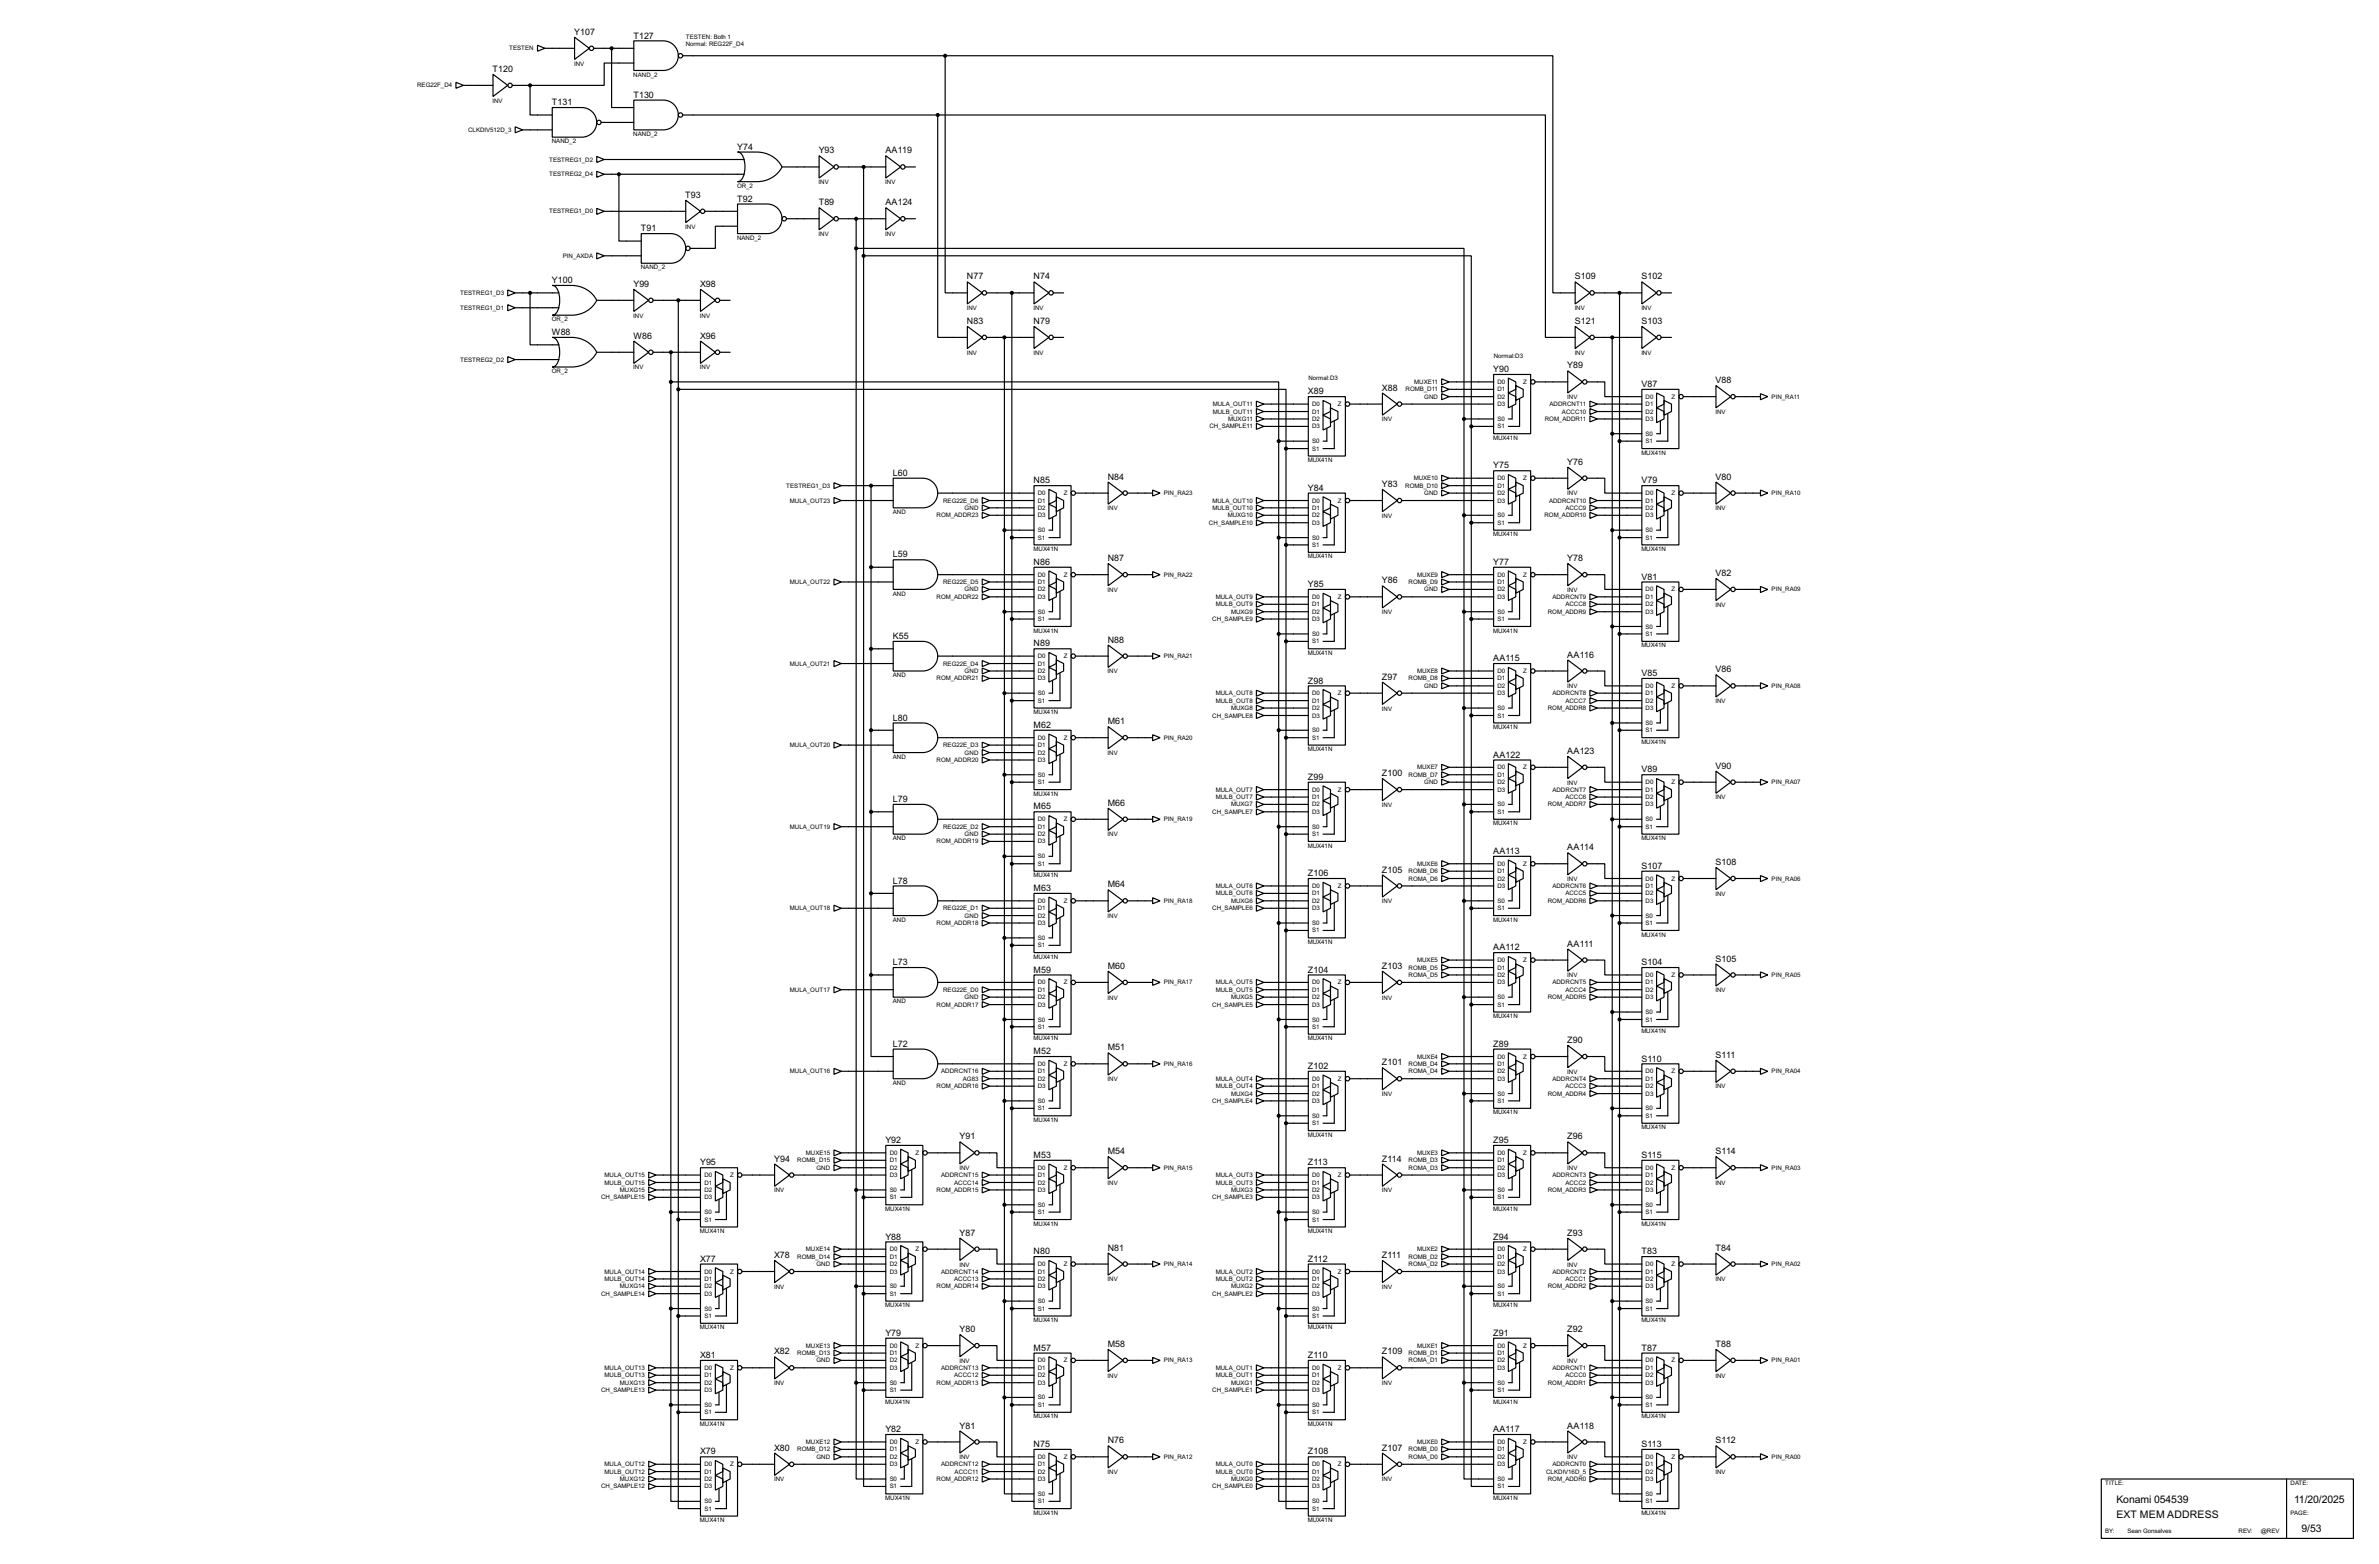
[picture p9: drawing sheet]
<svg xmlns="http://www.w3.org/2000/svg" width="815mm" height="536mm" viewBox="0 0 815 536" stroke-linecap="round" stroke-linejoin="round" font-family="sans-serif">
<defs><g id="words">
<g font-size="4">
<text x="725.3" y="514.9">Konami 054539</text>
<text x="786.2" y="514.9">11/20/2025</text>
<text x="725.3" y="520">EXT MEM ADDRESS</text>
<text x="788.7" y="525.1">9/53</text>
</g>
<g font-size="3.4">
<text x="196.8" y="12">Y107</text>
<text x="217.1" y="13.2">T127</text>
<text x="168.8" y="24.7">T120</text>
<text x="217.1" y="33.5">T130</text>
<text x="189.1" y="36">T131</text>
<text x="252.6" y="51.3">Y74</text>
<text x="280.6" y="52.6">Y93</text>
<text x="303.4" y="52.6">AA119</text>
<text x="234.9" y="67.8">T93</text>
<text x="252.6" y="69.1">T92</text>
<text x="280.6" y="70.4">T89</text>
<text x="303.4" y="70.4">AA124</text>
<text x="219.6" y="79.2">T91</text>
<text x="331.4" y="95.8">N77</text>
<text x="354.2" y="95.8">N74</text>
<text x="539.7" y="95.8">S109</text>
<text x="562.5" y="95.8">S102</text>
<text x="189.1" y="97">Y100</text>
<text x="217.1" y="98.3">Y99</text>
<text x="239.9" y="98.3">X98</text>
<text x="331.4" y="111">N83</text>
<text x="354.2" y="111">N79</text>
<text x="539.7" y="111">S121</text>
<text x="562.5" y="111">S103</text>
<text x="189.1" y="114.8">W88</text>
<text x="217.1" y="116.1">W86</text>
<text x="239.9" y="116.1">X96</text>
<text x="511.7" y="127.5">Y90</text>
<text x="537.1" y="126.3">Y89</text>
<text x="587.9" y="131.3">V88</text>
<text x="448.2" y="135.1">X89</text>
<text x="473.6" y="133.9">X88</text>
<text x="562.5" y="132.6">V87</text>
<text x="511.7" y="160.5">Y75</text>
<text x="537.1" y="159.3">Y76</text>
<text x="306" y="163">L60</text>
<text x="354.2" y="165.6">N85</text>
<text x="379.6" y="164.4">N84</text>
<text x="473.6" y="166.9">Y83</text>
<text x="562.5" y="165.6">V79</text>
<text x="587.9" y="164.4">V80</text>
<text x="448.2" y="168.2">Y84</text>
<text x="306" y="191">L59</text>
<text x="354.2" y="193.6">N86</text>
<text x="379.6" y="192.3">N87</text>
<text x="511.7" y="193.6">Y77</text>
<text x="537.1" y="192.3">Y78</text>
<text x="587.9" y="197.4">V82</text>
<text x="448.2" y="201.2">Y85</text>
<text x="473.6" y="199.9">Y86</text>
<text x="562.5" y="198.6">V81</text>
<text x="306" y="219">K55</text>
<text x="354.2" y="221.5">N89</text>
<text x="379.6" y="220.2">N88</text>
<text x="511.7" y="226.6">AA115</text>
<text x="537.1" y="225.3">AA116</text>
<text x="473.6" y="232.9">Z97</text>
<text x="562.5" y="231.7">V85</text>
<text x="587.9" y="230.4">V86</text>
<text x="448.2" y="234.2">Z98</text>
<text x="306" y="246.9">L80</text>
<text x="354.2" y="249.4">M62</text>
<text x="379.6" y="248.2">M61</text>
<text x="511.7" y="259.6">AA122</text>
<text x="537.1" y="258.3">AA123</text>
<text x="587.9" y="263.4">V90</text>
<text x="448.2" y="267.2">Z99</text>
<text x="473.6" y="266">Z100</text>
<text x="562.5" y="264.7">V89</text>
<text x="306" y="274.8">L79</text>
<text x="354.2" y="277.4">M65</text>
<text x="379.6" y="276.1">M66</text>
<text x="511.7" y="292.6">AA113</text>
<text x="537.1" y="291.4">AA114</text>
<text x="473.6" y="299">Z105</text>
<text x="562.5" y="297.7">S107</text>
<text x="587.9" y="296.4">S108</text>
<text x="306" y="302.8">L78</text>
<text x="354.2" y="305.3">M63</text>
<text x="379.6" y="304.1">M64</text>
<text x="448.2" y="300.2">Z106</text>
<text x="511.7" y="325.6">AA112</text>
<text x="537.1" y="324.4">AA111</text>
<text x="587.9" y="329.5">S105</text>
<text x="306" y="330.7">L73</text>
<text x="354.2" y="333.3">M59</text>
<text x="379.6" y="332">M60</text>
<text x="448.2" y="333.3">Z104</text>
<text x="473.6" y="332">Z103</text>
<text x="562.5" y="330.7">S104</text>
<text x="306" y="358.7">L72</text>
<text x="379.6" y="359.9">M51</text>
<text x="511.7" y="358.7">Z89</text>
<text x="537.1" y="357.4">Z90</text>
<text x="354.2" y="361.2">M52</text>
<text x="473.6" y="365">Z101</text>
<text x="562.5" y="363.7">S110</text>
<text x="587.9" y="362.5">S111</text>
<text x="448.2" y="366.3">Z102</text>
<text x="303.4" y="391.7">Y92</text>
<text x="328.8" y="390.4">Y91</text>
<text x="379.6" y="395.5">M54</text>
<text x="511.7" y="391.7">Z95</text>
<text x="537.1" y="390.4">Z96</text>
<text x="587.9" y="395.5">S114</text>
<text x="239.9" y="399.3">Y95</text>
<text x="265.3" y="398">Y94</text>
<text x="354.2" y="396.8">M53</text>
<text x="448.2" y="399.3">Z113</text>
<text x="473.6" y="398">Z114</text>
<text x="562.5" y="396.8">S115</text>
<text x="303.4" y="424.7">Y88</text>
<text x="328.8" y="423.4">Y87</text>
<text x="511.7" y="424.7">Z94</text>
<text x="537.1" y="423.4">Z93</text>
<text x="265.3" y="431.1">X78</text>
<text x="354.2" y="429.8">N80</text>
<text x="379.6" y="428.5">N81</text>
<text x="473.6" y="431.1">Z111</text>
<text x="562.5" y="429.8">T83</text>
<text x="587.9" y="428.5">T84</text>
<text x="239.9" y="432.3">X77</text>
<text x="448.2" y="432.3">Z112</text>
<text x="303.4" y="457.7">Y79</text>
<text x="328.8" y="456.5">Y80</text>
<text x="379.6" y="461.5">M58</text>
<text x="511.7" y="457.7">Z91</text>
<text x="537.1" y="456.5">Z92</text>
<text x="587.9" y="461.5">T88</text>
<text x="239.9" y="465.3">X81</text>
<text x="265.3" y="464.1">X82</text>
<text x="354.2" y="462.8">M57</text>
<text x="448.2" y="465.3">Z110</text>
<text x="473.6" y="464.1">Z109</text>
<text x="562.5" y="462.8">T87</text>
<text x="303.4" y="490.7">Y82</text>
<text x="328.8" y="489.5">Y81</text>
<text x="511.7" y="490.7">AA117</text>
<text x="537.1" y="489.5">AA118</text>
<text x="265.3" y="497.1">X80</text>
<text x="354.2" y="495.8">N75</text>
<text x="379.6" y="494.6">N76</text>
<text x="473.6" y="497.1">Z107</text>
<text x="562.5" y="495.8">S113</text>
<text x="587.9" y="494.6">S112</text>
<text x="239.9" y="498.4">X79</text>
<text x="448.2" y="498.4">Z108</text>
</g>
<g font-size="2.4">
<text x="174.5" y="17.2">TESTEN</text>
<text x="235" y="13.4">TESTEN: Both 1</text>
<text x="235" y="15.9">Normal: REG22F_D4</text>
<text x="196.7" y="22.5">INV</text>
<text x="142.9" y="30">REG22F_D4</text>
<text x="217" y="26.2">NAND_2</text>
<text x="168.8" y="35.2">INV</text>
<text x="160.4" y="45.2">CLKDIV512D_3</text>
<text x="217" y="46.6">NAND_2</text>
<text x="189.1" y="49.1">NAND_2</text>
<text x="188.2" y="55.4">TESTREG1_D2</text>
<text x="188.2" y="60.4">TESTREG2_D4</text>
<text x="252.6" y="64.3">OR_2</text>
<text x="280.5" y="63.1">INV</text>
<text x="303.4" y="63.1">INV</text>
<text x="188.2" y="73.1">TESTREG1_D0</text>
<text x="234.8" y="78.3">INV</text>
<text x="252.6" y="82.2">NAND_2</text>
<text x="280.5" y="80.9">INV</text>
<text x="303.4" y="80.9">INV</text>
<text x="192.9" y="88.3">PIN_AXDA</text>
<text x="219.6" y="92.3">NAND_2</text>
<text x="157.7" y="101">TESTREG1_D3</text>
<text x="157.7" y="106.2">TESTREG1_D1</text>
<text x="331.3" y="106.3">INV</text>
<text x="354.2" y="106.3">INV</text>
<text x="539.6" y="106.3">INV</text>
<text x="562.5" y="106.3">INV</text>
<text x="189.1" y="110.1">OR_2</text>
<text x="217" y="108.8">INV</text>
<text x="239.9" y="108.8">INV</text>
<text x="157.7" y="123.9">TESTREG2_D2</text>
<text x="331.3" y="121.5">INV</text>
<text x="354.2" y="121.5">INV</text>
<text x="511.9" y="122.6">Normal:D3</text>
<text x="539.6" y="121.5">INV</text>
<text x="562.5" y="121.5">INV</text>
<text x="189.1" y="127.8">OR_2</text>
<text x="217" y="126.6">INV</text>
<text x="239.9" y="126.6">INV</text>
<text x="448.4" y="130.2">Normal:D3</text>
<text x="484.6" y="131.6">MUXE11</text>
<text x="513.1" y="131.6">D0</text>
<text x="522" y="131.6">Z</text>
<text x="481.7" y="134.1">ROMB_D11</text>
<text x="488.1" y="136.6">GND</text>
<text x="513.1" y="134.1">D1</text>
<text x="513.1" y="136.6">D2</text>
<text x="537.1" y="136.8">INV</text>
<text x="563.9" y="136.6">D0</text>
<text x="572.8" y="136.6">Z</text>
<text x="607.1" y="136.6">PIN_RA11</text>
<text x="415.6" y="139.1">MULA_OUT11</text>
<text x="415.6" y="141.7">MULB_OUT11</text>
<text x="449.6" y="139.1">D0</text>
<text x="449.6" y="141.7">D1</text>
<text x="458.5" y="139.1">Z</text>
<text x="513.1" y="139.1">D3</text>
<text x="531" y="139.1">ADDRCNT11</text>
<text x="535.3" y="141.7">ACCC10</text>
<text x="563.9" y="139.1">D1</text>
<text x="563.9" y="141.7">D2</text>
<text x="587.9" y="141.8">INV</text>
<text x="414.4" y="146.8">CH_SAMPLE11</text>
<text x="420.9" y="144.3">MUXG11</text>
<text x="449.6" y="144.3">D2</text>
<text x="449.6" y="146.8">D3</text>
<text x="473.6" y="144.4">INV</text>
<text x="513.1" y="144.3">S0</text>
<text x="513.1" y="146.8">S1</text>
<text x="529.4" y="144.3">ROM_ADDR11</text>
<text x="563.9" y="149.3">S0</text>
<text x="563.9" y="144.3">D3</text>
<text x="449.6" y="151.8">S0</text>
<text x="449.6" y="154.4">S1</text>
<text x="511.7" y="150.7">MUX41N</text>
<text x="562.5" y="155.8">MUX41N</text>
<text x="563.9" y="151.8">S1</text>
<text x="448.2" y="158.4">MUX41N</text>
<text x="269.4" y="167.1">TESTREG1_D3</text>
<text x="481.5" y="167.1">ROMB_D10</text>
<text x="484.5" y="164.5">MUXE10</text>
<text x="513.1" y="164.5">D0</text>
<text x="513.1" y="167.1">D1</text>
<text x="522" y="164.5">Z</text>
<text x="270.7" y="172.2">MULA_OUT23</text>
<text x="323.2" y="172.2">REG22E_D6</text>
<text x="355.7" y="169.7">D0</text>
<text x="355.7" y="172.2">D1</text>
<text x="364.5" y="169.7">Z</text>
<text x="398.8" y="169.7">PIN_RA23</text>
<text x="415.5" y="172.2">MULA_OUT10</text>
<text x="449.6" y="172.2">D0</text>
<text x="458.5" y="172.2">Z</text>
<text x="488.1" y="169.7">GND</text>
<text x="513.1" y="169.7">D2</text>
<text x="513.1" y="172.2">D3</text>
<text x="530.8" y="172.2">ADDRCNT10</text>
<text x="537.1" y="169.8">INV</text>
<text x="563.9" y="169.7">D0</text>
<text x="563.9" y="172.2">D1</text>
<text x="572.8" y="169.7">Z</text>
<text x="607.1" y="169.7">PIN_RA10</text>
<text x="305.9" y="176.1">AND</text>
<text x="320.9" y="177.3">ROM_ADDR23</text>
<text x="330.6" y="174.7">GND</text>
<text x="355.7" y="174.7">D2</text>
<text x="355.7" y="177.3">D3</text>
<text x="379.6" y="174.9">INV</text>
<text x="414.3" y="179.8">CH_SAMPLE10</text>
<text x="415.5" y="174.7">MULB_OUT10</text>
<text x="420.7" y="177.3">MUXG10</text>
<text x="449.6" y="174.7">D1</text>
<text x="449.6" y="177.3">D2</text>
<text x="449.6" y="179.8">D3</text>
<text x="473.6" y="177.4">INV</text>
<text x="513.1" y="177.3">S0</text>
<text x="513.1" y="179.8">S1</text>
<text x="529.2" y="177.3">ROM_ADDR10</text>
<text x="536.4" y="174.7">ACCC9</text>
<text x="563.9" y="174.7">D2</text>
<text x="563.9" y="177.3">D3</text>
<text x="587.9" y="174.9">INV</text>
<text x="355.7" y="182.4">S0</text>
<text x="355.7" y="184.9">S1</text>
<text x="449.6" y="184.9">S0</text>
<text x="511.7" y="183.8">MUX41N</text>
<text x="563.9" y="182.4">S0</text>
<text x="563.9" y="184.9">S1</text>
<text x="354.2" y="188.8">MUX41N</text>
<text x="448.2" y="191.4">MUX41N</text>
<text x="449.6" y="187.4">S1</text>
<text x="562.5" y="188.8">MUX41N</text>
<text x="355.7" y="197.6">D0</text>
<text x="364.5" y="197.6">Z</text>
<text x="398.8" y="197.6">PIN_RA22</text>
<text x="485.6" y="197.6">MUXE9</text>
<text x="513.1" y="197.6">D0</text>
<text x="522" y="197.6">Z</text>
<text x="270.7" y="200.1">MULA_OUT22</text>
<text x="323.2" y="200.1">REG22E_D5</text>
<text x="330.6" y="202.7">GND</text>
<text x="355.7" y="200.1">D1</text>
<text x="355.7" y="202.7">D2</text>
<text x="379.6" y="202.8">INV</text>
<text x="482.7" y="200.1">ROMB_D9</text>
<text x="488.1" y="202.7">GND</text>
<text x="513.1" y="200.1">D1</text>
<text x="513.1" y="202.7">D2</text>
<text x="537.1" y="202.8">INV</text>
<text x="563.9" y="202.7">D0</text>
<text x="572.8" y="202.7">Z</text>
<text x="607.1" y="202.7">PIN_RA09</text>
<text x="305.9" y="204.1">AND</text>
<text x="320.9" y="205.2">ROM_ADDR22</text>
<text x="355.7" y="205.2">D3</text>
<text x="416.6" y="205.2">MULA_OUT9</text>
<text x="416.6" y="207.8">MULB_OUT9</text>
<text x="449.6" y="205.2">D0</text>
<text x="449.6" y="207.8">D1</text>
<text x="458.5" y="205.2">Z</text>
<text x="513.1" y="205.2">D3</text>
<text x="532" y="205.2">ADDRCNT9</text>
<text x="536.4" y="207.8">ACCC8</text>
<text x="563.9" y="205.2">D1</text>
<text x="563.9" y="207.8">D2</text>
<text x="587.9" y="207.9">INV</text>
<text x="355.7" y="210.3">S0</text>
<text x="355.7" y="212.8">S1</text>
<text x="415.4" y="212.8">CH_SAMPLE9</text>
<text x="421.9" y="210.3">MUXG9</text>
<text x="449.6" y="210.3">D2</text>
<text x="449.6" y="212.8">D3</text>
<text x="473.6" y="210.4">INV</text>
<text x="513.1" y="210.3">S0</text>
<text x="513.1" y="212.8">S1</text>
<text x="530.4" y="210.3">ROM_ADDR9</text>
<text x="563.9" y="215.4">S0</text>
<text x="563.9" y="210.3">D3</text>
<text x="354.2" y="216.8">MUX41N</text>
<text x="449.6" y="217.9">S0</text>
<text x="449.6" y="220.5">S1</text>
<text x="511.7" y="216.8">MUX41N</text>
<text x="562.5" y="221.9">MUX41N</text>
<text x="563.9" y="217.9">S1</text>
<text x="355.7" y="225.5">D0</text>
<text x="364.5" y="225.5">Z</text>
<text x="398.8" y="225.5">PIN_RA21</text>
<text x="448.2" y="224.4">MUX41N</text>
<text x="270.7" y="228.1">MULA_OUT21</text>
<text x="305.9" y="232">AND</text>
<text x="320.9" y="233.2">ROM_ADDR21</text>
<text x="323.2" y="228.1">REG22E_D4</text>
<text x="330.6" y="230.6">GND</text>
<text x="355.7" y="228.1">D1</text>
<text x="355.7" y="230.6">D2</text>
<text x="355.7" y="233.2">D3</text>
<text x="379.6" y="230.8">INV</text>
<text x="482.7" y="233.2">ROMB_D8</text>
<text x="485.6" y="230.6">MUXE8</text>
<text x="513.1" y="230.6">D0</text>
<text x="513.1" y="233.2">D1</text>
<text x="522" y="230.6">Z</text>
<text x="355.7" y="238.2">S0</text>
<text x="416.6" y="238.2">MULA_OUT8</text>
<text x="449.6" y="238.2">D0</text>
<text x="458.5" y="238.2">Z</text>
<text x="488.1" y="235.7">GND</text>
<text x="513.1" y="235.7">D2</text>
<text x="513.1" y="238.2">D3</text>
<text x="532" y="238.2">ADDRCNT8</text>
<text x="537.1" y="235.8">INV</text>
<text x="563.9" y="235.7">D0</text>
<text x="563.9" y="238.2">D1</text>
<text x="572.8" y="235.7">Z</text>
<text x="607.1" y="235.7">PIN_RA08</text>
<text x="354.2" y="244.7">MUX41N</text>
<text x="355.7" y="240.8">S1</text>
<text x="415.4" y="245.9">CH_SAMPLE8</text>
<text x="416.6" y="240.8">MULB_OUT8</text>
<text x="421.9" y="243.3">MUXG8</text>
<text x="449.6" y="240.8">D1</text>
<text x="449.6" y="243.3">D2</text>
<text x="449.6" y="245.9">D3</text>
<text x="473.6" y="243.5">INV</text>
<text x="513.1" y="243.3">S0</text>
<text x="513.1" y="245.9">S1</text>
<text x="530.4" y="243.3">ROM_ADDR8</text>
<text x="536.4" y="240.8">ACCC7</text>
<text x="563.9" y="240.8">D2</text>
<text x="563.9" y="243.3">D3</text>
<text x="587.9" y="240.9">INV</text>
<text x="449.6" y="250.9">S0</text>
<text x="511.7" y="249.8">MUX41N</text>
<text x="563.9" y="248.4">S0</text>
<text x="563.9" y="250.9">S1</text>
<text x="270.7" y="256">MULA_OUT20</text>
<text x="323.2" y="256">REG22E_D3</text>
<text x="355.7" y="253.5">D0</text>
<text x="355.7" y="256">D1</text>
<text x="364.5" y="253.5">Z</text>
<text x="398.8" y="253.5">PIN_RA20</text>
<text x="448.2" y="257.4">MUX41N</text>
<text x="449.6" y="253.5">S1</text>
<text x="562.5" y="254.9">MUX41N</text>
<text x="305.9" y="260">AND</text>
<text x="320.9" y="261.1">ROM_ADDR20</text>
<text x="330.6" y="258.6">GND</text>
<text x="355.7" y="258.6">D2</text>
<text x="355.7" y="261.1">D3</text>
<text x="379.6" y="258.7">INV</text>
<text x="485.6" y="263.6">MUXE7</text>
<text x="513.1" y="263.6">D0</text>
<text x="522" y="263.6">Z</text>
<text x="355.7" y="266.2">S0</text>
<text x="355.7" y="268.7">S1</text>
<text x="482.7" y="266.2">ROMB_D7</text>
<text x="488.1" y="268.7">GND</text>
<text x="513.1" y="266.2">D1</text>
<text x="513.1" y="268.7">D2</text>
<text x="537.1" y="268.9">INV</text>
<text x="563.9" y="268.7">D0</text>
<text x="572.8" y="268.7">Z</text>
<text x="607.1" y="268.7">PIN_RA07</text>
<text x="354.2" y="272.7">MUX41N</text>
<text x="416.6" y="271.3">MULA_OUT7</text>
<text x="416.6" y="273.8">MULB_OUT7</text>
<text x="449.6" y="271.3">D0</text>
<text x="449.6" y="273.8">D1</text>
<text x="458.5" y="271.3">Z</text>
<text x="513.1" y="271.3">D3</text>
<text x="532" y="271.3">ADDRCNT7</text>
<text x="536.4" y="273.8">ACCC6</text>
<text x="563.9" y="271.3">D1</text>
<text x="563.9" y="273.8">D2</text>
<text x="587.9" y="273.9">INV</text>
<text x="355.7" y="281.4">D0</text>
<text x="364.5" y="281.4">Z</text>
<text x="398.8" y="281.4">PIN_RA19</text>
<text x="415.4" y="278.9">CH_SAMPLE7</text>
<text x="421.9" y="276.3">MUXG7</text>
<text x="449.6" y="276.3">D2</text>
<text x="449.6" y="278.9">D3</text>
<text x="473.6" y="276.5">INV</text>
<text x="513.1" y="276.3">S0</text>
<text x="513.1" y="278.9">S1</text>
<text x="530.4" y="276.3">ROM_ADDR7</text>
<text x="563.9" y="281.4">S0</text>
<text x="563.9" y="276.3">D3</text>
<text x="270.7" y="284">MULA_OUT19</text>
<text x="305.9" y="287.9">AND</text>
<text x="323.2" y="284">REG22E_D2</text>
<text x="330.6" y="286.5">GND</text>
<text x="355.7" y="284">D1</text>
<text x="355.7" y="286.5">D2</text>
<text x="379.6" y="286.6">INV</text>
<text x="449.6" y="284">S0</text>
<text x="449.6" y="286.5">S1</text>
<text x="511.7" y="282.8">MUX41N</text>
<text x="562.5" y="287.9">MUX41N</text>
<text x="563.9" y="284">S1</text>
<text x="320.9" y="289">ROM_ADDR19</text>
<text x="355.7" y="289">D3</text>
<text x="448.2" y="290.4">MUX41N</text>
<text x="355.7" y="294.1">S0</text>
<text x="355.7" y="296.7">S1</text>
<text x="482.7" y="299.2">ROMB_D6</text>
<text x="485.6" y="296.7">MUXE6</text>
<text x="513.1" y="296.7">D0</text>
<text x="513.1" y="299.2">D1</text>
<text x="522" y="296.7">Z</text>
<text x="354.2" y="300.6">MUX41N</text>
<text x="416.6" y="304.3">MULA_OUT6</text>
<text x="449.6" y="304.3">D0</text>
<text x="458.5" y="304.3">Z</text>
<text x="482.7" y="301.7">ROMA_D6</text>
<text x="513.1" y="301.7">D2</text>
<text x="513.1" y="304.3">D3</text>
<text x="532" y="304.3">ADDRCNT6</text>
<text x="537.1" y="301.9">INV</text>
<text x="563.9" y="301.7">D0</text>
<text x="563.9" y="304.3">D1</text>
<text x="572.8" y="301.7">Z</text>
<text x="607.1" y="301.7">PIN_RA06</text>
<text x="270.7" y="311.9">MULA_OUT18</text>
<text x="323.2" y="311.9">REG22E_D1</text>
<text x="355.7" y="309.4">D0</text>
<text x="355.7" y="311.9">D1</text>
<text x="364.5" y="309.4">Z</text>
<text x="398.8" y="309.4">PIN_RA18</text>
<text x="415.4" y="311.9">CH_SAMPLE6</text>
<text x="416.6" y="306.8">MULB_OUT6</text>
<text x="421.9" y="309.4">MUXG6</text>
<text x="449.6" y="306.8">D1</text>
<text x="449.6" y="309.4">D2</text>
<text x="449.6" y="311.9">D3</text>
<text x="473.6" y="309.5">INV</text>
<text x="513.1" y="309.4">S0</text>
<text x="513.1" y="311.9">S1</text>
<text x="530.4" y="309.4">ROM_ADDR6</text>
<text x="536.4" y="306.8">ACCC5</text>
<text x="563.9" y="306.8">D2</text>
<text x="563.9" y="309.4">D3</text>
<text x="587.9" y="307">INV</text>
<text x="305.9" y="315.8">AND</text>
<text x="320.9" y="317">ROM_ADDR18</text>
<text x="330.6" y="314.4">GND</text>
<text x="355.7" y="314.4">D2</text>
<text x="355.7" y="317">D3</text>
<text x="379.6" y="314.6">INV</text>
<text x="449.6" y="317">S0</text>
<text x="511.7" y="315.8">MUX41N</text>
<text x="563.9" y="314.4">S0</text>
<text x="563.9" y="317">S1</text>
<text x="355.7" y="322.1">S0</text>
<text x="448.2" y="323.5">MUX41N</text>
<text x="449.6" y="319.5">S1</text>
<text x="562.5" y="320.9">MUX41N</text>
<text x="354.2" y="328.5">MUX41N</text>
<text x="355.7" y="324.6">S1</text>
<text x="485.6" y="329.7">MUXE5</text>
<text x="513.1" y="329.7">D0</text>
<text x="522" y="329.7">Z</text>
<text x="482.7" y="332.2">ROMB_D5</text>
<text x="482.7" y="334.8">ROMA_D5</text>
<text x="513.1" y="332.2">D1</text>
<text x="513.1" y="334.8">D2</text>
<text x="537.1" y="334.9">INV</text>
<text x="563.9" y="334.8">D0</text>
<text x="572.8" y="334.8">Z</text>
<text x="607.1" y="334.8">PIN_RA05</text>
<text x="270.7" y="339.8">MULA_OUT17</text>
<text x="323.2" y="339.8">REG22E_D0</text>
<text x="355.7" y="337.3">D0</text>
<text x="355.7" y="339.8">D1</text>
<text x="364.5" y="337.3">Z</text>
<text x="398.8" y="337.3">PIN_RA17</text>
<text x="416.6" y="337.3">MULA_OUT5</text>
<text x="416.6" y="339.8">MULB_OUT5</text>
<text x="449.6" y="337.3">D0</text>
<text x="449.6" y="339.8">D1</text>
<text x="458.5" y="337.3">Z</text>
<text x="513.1" y="337.3">D3</text>
<text x="532" y="337.3">ADDRCNT5</text>
<text x="536.4" y="339.8">ACCC4</text>
<text x="563.9" y="337.3">D1</text>
<text x="563.9" y="339.8">D2</text>
<text x="587.9" y="340">INV</text>
<text x="305.9" y="343.8">AND</text>
<text x="320.9" y="344.9">ROM_ADDR17</text>
<text x="330.6" y="342.4">GND</text>
<text x="355.7" y="342.4">D2</text>
<text x="355.7" y="344.9">D3</text>
<text x="379.6" y="342.5">INV</text>
<text x="415.4" y="344.9">CH_SAMPLE5</text>
<text x="421.9" y="342.4">MUXG5</text>
<text x="449.6" y="342.4">D2</text>
<text x="449.6" y="344.9">D3</text>
<text x="473.6" y="342.5">INV</text>
<text x="513.1" y="342.4">S0</text>
<text x="513.1" y="344.9">S1</text>
<text x="530.4" y="342.4">ROM_ADDR5</text>
<text x="563.9" y="347.5">S0</text>
<text x="563.9" y="342.4">D3</text>
<text x="355.7" y="350">S0</text>
<text x="355.7" y="352.5">S1</text>
<text x="449.6" y="350">S0</text>
<text x="449.6" y="352.5">S1</text>
<text x="511.7" y="348.9">MUX41N</text>
<text x="562.5" y="353.9">MUX41N</text>
<text x="563.9" y="350">S1</text>
<text x="354.2" y="356.5">MUX41N</text>
<text x="448.2" y="356.5">MUX41N</text>
<text x="355.7" y="365.2">D0</text>
<text x="364.5" y="365.2">Z</text>
<text x="398.8" y="365.2">PIN_RA16</text>
<text x="482.7" y="365.2">ROMB_D4</text>
<text x="485.6" y="362.7">MUXE4</text>
<text x="513.1" y="362.7">D0</text>
<text x="513.1" y="365.2">D1</text>
<text x="522" y="362.7">Z</text>
<text x="270.7" y="367.8">MULA_OUT16</text>
<text x="305.9" y="371.7">AND</text>
<text x="322.5" y="367.8">ADDRCNT16</text>
<text x="330" y="370.3">AG83</text>
<text x="355.7" y="367.8">D1</text>
<text x="355.7" y="370.3">D2</text>
<text x="379.6" y="370.4">INV</text>
<text x="416.6" y="370.3">MULA_OUT4</text>
<text x="449.6" y="370.3">D0</text>
<text x="458.5" y="370.3">Z</text>
<text x="482.7" y="367.8">ROMA_D4</text>
<text x="513.1" y="367.8">D2</text>
<text x="513.1" y="370.3">D3</text>
<text x="532" y="370.3">ADDRCNT4</text>
<text x="537.1" y="367.9">INV</text>
<text x="563.9" y="367.8">D0</text>
<text x="563.9" y="370.3">D1</text>
<text x="572.8" y="367.8">Z</text>
<text x="607.1" y="367.8">PIN_RA04</text>
<text x="320.9" y="372.9">ROM_ADDR16</text>
<text x="355.7" y="377.9">S0</text>
<text x="355.7" y="372.9">D3</text>
<text x="415.4" y="377.9">CH_SAMPLE4</text>
<text x="416.6" y="372.9">MULB_OUT4</text>
<text x="421.9" y="375.4">MUXG4</text>
<text x="449.6" y="372.9">D1</text>
<text x="449.6" y="375.4">D2</text>
<text x="449.6" y="377.9">D3</text>
<text x="473.6" y="375.5">INV</text>
<text x="513.1" y="375.4">S0</text>
<text x="513.1" y="377.9">S1</text>
<text x="530.4" y="375.4">ROM_ADDR4</text>
<text x="536.4" y="372.9">ACCC3</text>
<text x="563.9" y="372.9">D2</text>
<text x="563.9" y="375.4">D3</text>
<text x="587.9" y="373">INV</text>
<text x="355.7" y="380.5">S1</text>
<text x="449.6" y="383">S0</text>
<text x="511.7" y="381.9">MUX41N</text>
<text x="563.9" y="380.5">S0</text>
<text x="563.9" y="383">S1</text>
<text x="354.2" y="384.4">MUX41N</text>
<text x="448.2" y="389.5">MUX41N</text>
<text x="449.6" y="385.6">S1</text>
<text x="562.5" y="387">MUX41N</text>
<text x="276.2" y="395.7">MUXE15</text>
<text x="304.9" y="395.7">D0</text>
<text x="313.7" y="395.7">Z</text>
<text x="485.6" y="395.7">MUXE3</text>
<text x="513.1" y="395.7">D0</text>
<text x="522" y="395.7">Z</text>
<text x="273.2" y="398.3">ROMB_D15</text>
<text x="279.8" y="400.8">GND</text>
<text x="304.9" y="398.3">D1</text>
<text x="304.9" y="400.8">D2</text>
<text x="328.8" y="400.9">INV</text>
<text x="355.7" y="400.8">D0</text>
<text x="364.5" y="400.8">Z</text>
<text x="398.8" y="400.8">PIN_RA15</text>
<text x="482.7" y="400.8">ROMA_D3</text>
<text x="482.7" y="398.3">ROMB_D3</text>
<text x="513.1" y="398.3">D1</text>
<text x="513.1" y="400.8">D2</text>
<text x="537.1" y="400.9">INV</text>
<text x="563.9" y="400.8">D0</text>
<text x="572.8" y="400.8">Z</text>
<text x="607.1" y="400.8">PIN_RA03</text>
<text x="207.2" y="403.3">MULA_OUT15</text>
<text x="207.2" y="405.9">MULB_OUT15</text>
<text x="241.4" y="403.3">D0</text>
<text x="241.4" y="405.9">D1</text>
<text x="250.2" y="403.3">Z</text>
<text x="304.9" y="403.3">D3</text>
<text x="322.5" y="403.3">ADDRCNT15</text>
<text x="327" y="405.9">ACCC14</text>
<text x="355.7" y="403.3">D1</text>
<text x="355.7" y="405.9">D2</text>
<text x="379.6" y="406">INV</text>
<text x="416.6" y="403.3">MULA_OUT3</text>
<text x="416.6" y="405.9">MULB_OUT3</text>
<text x="449.6" y="403.3">D0</text>
<text x="449.6" y="405.9">D1</text>
<text x="458.5" y="403.3">Z</text>
<text x="513.1" y="403.3">D3</text>
<text x="532" y="403.3">ADDRCNT3</text>
<text x="536.4" y="405.9">ACCC2</text>
<text x="563.9" y="403.3">D1</text>
<text x="563.9" y="405.9">D2</text>
<text x="587.9" y="406">INV</text>
<text x="206" y="411">CH_SAMPLE15</text>
<text x="212.4" y="408.4">MUXG15</text>
<text x="241.4" y="408.4">D2</text>
<text x="241.4" y="411">D3</text>
<text x="265.3" y="408.6">INV</text>
<text x="304.9" y="408.4">S0</text>
<text x="304.9" y="411">S1</text>
<text x="320.9" y="408.4">ROM_ADDR15</text>
<text x="355.7" y="413.5">S0</text>
<text x="355.7" y="408.4">D3</text>
<text x="415.4" y="411">CH_SAMPLE3</text>
<text x="421.9" y="408.4">MUXG3</text>
<text x="449.6" y="408.4">D2</text>
<text x="449.6" y="411">D3</text>
<text x="473.6" y="408.6">INV</text>
<text x="513.1" y="408.4">S0</text>
<text x="513.1" y="411">S1</text>
<text x="530.4" y="408.4">ROM_ADDR3</text>
<text x="563.9" y="413.5">S0</text>
<text x="563.9" y="408.4">D3</text>
<text x="241.4" y="416">S0</text>
<text x="241.4" y="418.6">S1</text>
<text x="303.4" y="414.9">MUX41N</text>
<text x="354.2" y="420">MUX41N</text>
<text x="355.7" y="416">S1</text>
<text x="449.6" y="416">S0</text>
<text x="449.6" y="418.6">S1</text>
<text x="511.7" y="414.9">MUX41N</text>
<text x="562.5" y="420">MUX41N</text>
<text x="563.9" y="416">S1</text>
<text x="239.9" y="422.5">MUX41N</text>
<text x="448.2" y="422.5">MUX41N</text>
<text x="273.2" y="431.3">ROMB_D14</text>
<text x="276.2" y="428.7">MUXE14</text>
<text x="304.9" y="428.7">D0</text>
<text x="304.9" y="431.3">D1</text>
<text x="313.7" y="428.7">Z</text>
<text x="482.7" y="431.3">ROMB_D2</text>
<text x="485.6" y="428.7">MUXE2</text>
<text x="513.1" y="428.7">D0</text>
<text x="513.1" y="431.3">D1</text>
<text x="522" y="428.7">Z</text>
<text x="207.2" y="436.4">MULA_OUT14</text>
<text x="241.4" y="436.4">D0</text>
<text x="250.2" y="436.4">Z</text>
<text x="279.8" y="433.8">GND</text>
<text x="304.9" y="433.8">D2</text>
<text x="304.9" y="436.4">D3</text>
<text x="322.5" y="436.4">ADDRCNT14</text>
<text x="328.8" y="434">INV</text>
<text x="355.7" y="433.8">D0</text>
<text x="355.7" y="436.4">D1</text>
<text x="364.5" y="433.8">Z</text>
<text x="398.8" y="433.8">PIN_RA14</text>
<text x="416.6" y="436.4">MULA_OUT2</text>
<text x="449.6" y="436.4">D0</text>
<text x="458.5" y="436.4">Z</text>
<text x="482.7" y="433.8">ROMA_D2</text>
<text x="513.1" y="433.8">D2</text>
<text x="513.1" y="436.4">D3</text>
<text x="532" y="436.4">ADDRCNT2</text>
<text x="537.1" y="434">INV</text>
<text x="563.9" y="433.8">D0</text>
<text x="563.9" y="436.4">D1</text>
<text x="572.8" y="433.8">Z</text>
<text x="607.1" y="433.8">PIN_RA02</text>
<text x="206" y="444">CH_SAMPLE14</text>
<text x="207.2" y="438.9">MULB_OUT14</text>
<text x="212.4" y="441.4">MUXG14</text>
<text x="241.4" y="438.9">D1</text>
<text x="241.4" y="441.4">D2</text>
<text x="241.4" y="444">D3</text>
<text x="265.3" y="441.6">INV</text>
<text x="304.9" y="441.4">S0</text>
<text x="304.9" y="444">S1</text>
<text x="320.9" y="441.4">ROM_ADDR14</text>
<text x="327" y="438.9">ACCC13</text>
<text x="355.7" y="438.9">D2</text>
<text x="355.7" y="441.4">D3</text>
<text x="379.6" y="439">INV</text>
<text x="415.4" y="444">CH_SAMPLE2</text>
<text x="416.6" y="438.9">MULB_OUT2</text>
<text x="421.9" y="441.4">MUXG2</text>
<text x="449.6" y="438.9">D1</text>
<text x="449.6" y="441.4">D2</text>
<text x="449.6" y="444">D3</text>
<text x="473.6" y="441.6">INV</text>
<text x="513.1" y="441.4">S0</text>
<text x="513.1" y="444">S1</text>
<text x="530.4" y="441.4">ROM_ADDR2</text>
<text x="536.4" y="438.9">ACCC1</text>
<text x="563.9" y="438.9">D2</text>
<text x="563.9" y="441.4">D3</text>
<text x="587.9" y="439">INV</text>
<text x="241.4" y="449.1">S0</text>
<text x="303.4" y="447.9">MUX41N</text>
<text x="355.7" y="446.5">S0</text>
<text x="355.7" y="449.1">S1</text>
<text x="449.6" y="449.1">S0</text>
<text x="511.7" y="447.9">MUX41N</text>
<text x="563.9" y="446.5">S0</text>
<text x="563.9" y="449.1">S1</text>
<text x="239.9" y="455.5">MUX41N</text>
<text x="241.4" y="451.6">S1</text>
<text x="354.2" y="453">MUX41N</text>
<text x="448.2" y="455.5">MUX41N</text>
<text x="449.6" y="451.6">S1</text>
<text x="562.5" y="453">MUX41N</text>
<text x="276.2" y="461.8">MUXE13</text>
<text x="304.9" y="461.8">D0</text>
<text x="313.7" y="461.8">Z</text>
<text x="485.6" y="461.8">MUXE1</text>
<text x="513.1" y="461.8">D0</text>
<text x="522" y="461.8">Z</text>
<text x="273.2" y="464.3">ROMB_D13</text>
<text x="279.8" y="466.8">GND</text>
<text x="304.9" y="464.3">D1</text>
<text x="304.9" y="466.8">D2</text>
<text x="328.8" y="467">INV</text>
<text x="355.7" y="466.8">D0</text>
<text x="364.5" y="466.8">Z</text>
<text x="398.8" y="466.8">PIN_RA13</text>
<text x="482.7" y="466.8">ROMA_D1</text>
<text x="482.7" y="464.3">ROMB_D1</text>
<text x="513.1" y="464.3">D1</text>
<text x="513.1" y="466.8">D2</text>
<text x="537.1" y="467">INV</text>
<text x="563.9" y="466.8">D0</text>
<text x="572.8" y="466.8">Z</text>
<text x="607.1" y="466.8">PIN_RA01</text>
<text x="207.2" y="469.4">MULA_OUT13</text>
<text x="207.2" y="471.9">MULB_OUT13</text>
<text x="241.4" y="469.4">D0</text>
<text x="241.4" y="471.9">D1</text>
<text x="250.2" y="469.4">Z</text>
<text x="304.9" y="469.4">D3</text>
<text x="322.5" y="469.4">ADDRCNT13</text>
<text x="327" y="471.9">ACCC12</text>
<text x="355.7" y="469.4">D1</text>
<text x="355.7" y="471.9">D2</text>
<text x="379.6" y="472.1">INV</text>
<text x="416.6" y="469.4">MULA_OUT1</text>
<text x="416.6" y="471.9">MULB_OUT1</text>
<text x="449.6" y="469.4">D0</text>
<text x="449.6" y="471.9">D1</text>
<text x="458.5" y="469.4">Z</text>
<text x="513.1" y="469.4">D3</text>
<text x="532" y="469.4">ADDRCNT1</text>
<text x="536.4" y="471.9">ACCC0</text>
<text x="563.9" y="469.4">D1</text>
<text x="563.9" y="471.9">D2</text>
<text x="587.9" y="472.1">INV</text>
<text x="206" y="477">CH_SAMPLE13</text>
<text x="212.4" y="474.5">MUXG13</text>
<text x="241.4" y="474.5">D2</text>
<text x="241.4" y="477">D3</text>
<text x="265.3" y="474.6">INV</text>
<text x="304.9" y="474.5">S0</text>
<text x="304.9" y="477">S1</text>
<text x="320.9" y="474.5">ROM_ADDR13</text>
<text x="355.7" y="479.5">S0</text>
<text x="355.7" y="474.5">D3</text>
<text x="415.4" y="477">CH_SAMPLE1</text>
<text x="421.9" y="474.5">MUXG1</text>
<text x="449.6" y="474.5">D2</text>
<text x="449.6" y="477">D3</text>
<text x="473.6" y="474.6">INV</text>
<text x="513.1" y="474.5">S0</text>
<text x="513.1" y="477">S1</text>
<text x="530.4" y="474.5">ROM_ADDR1</text>
<text x="563.9" y="479.5">S0</text>
<text x="563.9" y="474.5">D3</text>
<text x="241.4" y="482.1">S0</text>
<text x="241.4" y="484.6">S1</text>
<text x="303.4" y="480.9">MUX41N</text>
<text x="355.7" y="482.1">S1</text>
<text x="449.6" y="482.1">S0</text>
<text x="449.6" y="484.6">S1</text>
<text x="511.7" y="480.9">MUX41N</text>
<text x="563.9" y="482.1">S1</text>
<text x="239.9" y="488.6">MUX41N</text>
<text x="354.2" y="486">MUX41N</text>
<text x="448.2" y="488.6">MUX41N</text>
<text x="562.5" y="486">MUX41N</text>
<text x="273.2" y="497.3">ROMB_D12</text>
<text x="276.2" y="494.8">MUXE12</text>
<text x="304.9" y="494.8">D0</text>
<text x="304.9" y="497.3">D1</text>
<text x="313.7" y="494.8">Z</text>
<text x="482.7" y="497.3">ROMB_D0</text>
<text x="485.6" y="494.8">MUXE0</text>
<text x="513.1" y="494.8">D0</text>
<text x="513.1" y="497.3">D1</text>
<text x="522" y="494.8">Z</text>
<text x="207.2" y="502.4">MULA_OUT12</text>
<text x="241.4" y="502.4">D0</text>
<text x="250.2" y="502.4">Z</text>
<text x="279.8" y="499.9">GND</text>
<text x="304.9" y="499.9">D2</text>
<text x="304.9" y="502.4">D3</text>
<text x="322.5" y="502.4">ADDRCNT12</text>
<text x="328.8" y="500">INV</text>
<text x="355.7" y="499.9">D0</text>
<text x="355.7" y="502.4">D1</text>
<text x="364.5" y="499.9">Z</text>
<text x="398.8" y="499.9">PIN_RA12</text>
<text x="416.6" y="502.4">MULA_OUT0</text>
<text x="449.6" y="502.4">D0</text>
<text x="458.5" y="502.4">Z</text>
<text x="482.7" y="499.9">ROMA_D0</text>
<text x="513.1" y="499.9">D2</text>
<text x="513.1" y="502.4">D3</text>
<text x="532" y="502.4">ADDRCNT0</text>
<text x="537.1" y="500">INV</text>
<text x="563.9" y="499.9">D0</text>
<text x="563.9" y="502.4">D1</text>
<text x="572.8" y="499.9">Z</text>
<text x="607.1" y="499.9">PIN_RA00</text>
<text x="207.2" y="504.9">MULB_OUT12</text>
<text x="212.4" y="507.5">MUXG12</text>
<text x="241.4" y="504.9">D1</text>
<text x="241.4" y="507.5">D2</text>
<text x="265.3" y="507.6">INV</text>
<text x="304.9" y="507.5">S0</text>
<text x="320.9" y="507.5">ROM_ADDR12</text>
<text x="327.1" y="504.9">ACCC11</text>
<text x="355.7" y="504.9">D2</text>
<text x="355.7" y="507.5">D3</text>
<text x="379.6" y="505.1">INV</text>
<text x="416.6" y="504.9">MULB_OUT0</text>
<text x="421.9" y="507.5">MUXG0</text>
<text x="449.6" y="504.9">D1</text>
<text x="449.6" y="507.5">D2</text>
<text x="473.6" y="507.6">INV</text>
<text x="513.1" y="507.5">S0</text>
<text x="529.8" y="504.9">CLKDIV16D_5</text>
<text x="530.4" y="507.5">ROM_ADDR0</text>
<text x="563.9" y="504.9">D2</text>
<text x="563.9" y="507.5">D3</text>
<text x="587.9" y="505.1">INV</text>
<text x="721.4" y="508.9">TITLE:</text>
<text x="784.9" y="508.9">DATE:</text>
<text x="206" y="510">CH_SAMPLE12</text>
<text x="241.4" y="515.1">S0</text>
<text x="241.4" y="510">D3</text>
<text x="303.4" y="514">MUX41N</text>
<text x="304.9" y="510">S1</text>
<text x="355.7" y="512.6">S0</text>
<text x="355.7" y="515.1">S1</text>
<text x="415.4" y="510">CH_SAMPLE0</text>
<text x="449.6" y="515.1">S0</text>
<text x="449.6" y="510">D3</text>
<text x="511.7" y="514">MUX41N</text>
<text x="513.1" y="510">S1</text>
<text x="563.9" y="512.6">S0</text>
<text x="563.9" y="515.1">S1</text>
<text x="239.9" y="521.6">MUX41N</text>
<text x="241.4" y="517.6">S1</text>
<text x="354.2" y="519">MUX41N</text>
<text x="448.2" y="521.6">MUX41N</text>
<text x="449.6" y="517.6">S1</text>
<text x="562.5" y="519">MUX41N</text>
<text x="784.9" y="519.1">PAGE:</text>
<text x="721.4" y="525.4">BY:</text>
<text x="729" y="525.4">Sean Gonsalves</text>
<text x="767.1" y="525.4">REV:</text>
<text x="774.8" y="525.4">@REV</text>
</g>
</g></defs>
<g fill="none" stroke="#000" stroke-width=".4">
<path d="M184.2 15.5l2.5 1.1-2.5 1zM186.7 16.6h10.2M196.9 12.8l5.1 3.8-5.1 3.8zM203.5 16.6h13.7M209.6 16.6v20.3h7.6M217.2 14h10.2a5.1 5.1 0 0 1 5.1 5.1 5.1 5.1 0 0 1-5.1 5.1h-10.2zM234 19.1h89.9M323.9 19.1v81.3h7.6M323.9 19.1h208.3v81.3h7.6M156.3 28.2l2.5 1.1-2.5 1zM158.8 29.3h10.2M169 25.5l5 3.8-5 3.8z"/>
<path d="M175.6 29.3h6.1M181.7 29.3v10.1h7.6M189.3 36.9h10.1a5.1 5.1 0 0 1 5.1 5 5.1 5.1 0 0 1-5.1 5.1h-10.1zM217.2 34.3h10.2a5.1 5.1 0 0 1 5.1 5.1 5.1 5.1 0 0 1-5.1 5.1h-10.2zM217.2 21.6h-10.1v7.7h-25.4M234 39.4h87.4M321.4 39.4v76.2h10.1M321.4 39.4h208.2v76.2h10.2M176.6 43.5l2.5 1-2.5 1zM179.1 44.5h10.2M204.5 53.6l2.6 1.1-2.6 1zM204.5 58.7l2.6 1-2.6 1.1z"/>
<path d="M206 42h11.2M207.1 54.7h48M207.1 59.7h48M212.1 59.7v22.9h7.7M252.8 52.1h6.6a9.6 9.6 0 0 1 8.6 5.1 9.5 9.5 0 0 1-8.6 5.1h-6.6a3.2 3.2 0 0 0 2.3-3.2 7.8 7.8 0 0 0-1.3-6.6zM268 57.2h12.7M280.7 53.4l5.1 3.8-5.1 3.8zM287.3 57.2h16.3M296 57.2v419.1M303.6 53.4l5.1 3.8-5.1 3.8zM310.2 57.2h3.5M204.5 71.4l2.6 1-2.6 1.1z"/>
<path d="M207.1 72.4h27.9M235 68.6l5.1 3.8-5.1 3.9zM241.6 72.4h11.2M252.8 69.9h10.1a5.1 5.1 0 0 1 5.1 5.1 5.1 5.1 0 0 1-5.1 5.1h-10.1zM252.8 77.5h-7.6v7.6h-8.7M269.5 75h11.2M280.7 71.2l5.1 3.8-5.1 3.8zM287.3 75h16.3M293.4 75v398.8M303.6 71.2l5.1 3.8-5.1 3.8zM310.2 75h3.5M174 99.4l2.6 1-2.6 1z"/>
<path d="M189.3 97.8h6.6a9.6 9.6 0 0 1 8.6 5.1 9.5 9.5 0 0 1-8.6 5.1h-6.6a3.2 3.2 0 0 0 2.3-3.1 7.8 7.8 0 0 0-1.3-6.7zM204.5 86.7l2.6 1-2.6 1zM207.1 87.7h12.7M217.2 99.1l5.1 3.8-5.1 3.8zM219.8 80.1h10.1a5.1 5.1 0 0 1 5.1 5 5.1 5.1 0 0 1-5.1 5.1h-10.1zM240.1 99.1l5.1 3.8-5.1 3.8zM293.4 85.1h208.3v58.5M296 87.7h208.2v58.4M331.5 96.6l5.1 3.8-5.1 3.8zM354.4 96.6l5.1 3.8-5.1 3.8zM539.8 96.6l5.1 3.8-5.1 3.8zM562.7 96.6l5 3.8-5 3.8z"/>
<path d="M174 104.4l2.6 1.1-2.6 1zM176.6 105.5h15M176.6 100.4h15M181.7 100.4v17.8h9.9M189.3 115.6h6.6a9.6 9.6 0 0 1 8.6 5.1 9.5 9.5 0 0 1-8.6 5.1h-6.6a3.2 3.2 0 0 0 2.3-3.2 7.8 7.8 0 0 0-1.3-6.6zM204.5 102.9h12.7M217.2 116.9l5.1 3.8-5.1 3.8zM223.8 102.9h16.3M232.5 102.9v381M240.1 116.9l5.1 3.8-5.1 3.8zM246.7 102.9h3.5M331.5 111.8l5.1 3.8-5.1 3.8z"/>
<path d="M338.1 100.4h16.3M338.1 115.6h16.3M344.2 115.6v363.2M346.8 100.4v381M354.4 111.8l5.1 3.8-5.1 3.8zM361 100.4h3.5M361 115.6h3.5M539.8 111.8l5.1 3.8-5.1 3.8zM546.4 100.4h16.3M546.4 115.6h16.3M552.5 115.6v363.2M555 100.4v381"/>
<path d="M562.7 111.8l5 3.8-5 3.8zM569.3 100.4h3.5M569.3 115.6h3.5M174 122.2l2.6 1-2.6 1.1zM176.6 123.2h15M204.5 120.7h12.7M223.8 120.7h16.3M229.9 130.9h208.3v20.3M229.9 120.7v360.7M232.5 133.4h208.2v20.3M246.7 120.7h3.5M430.6 137.5l2.5 1-2.5 1z"/>
<path d="M433.1 138.5h15.3M448.4 135.9h12.7v20.4h-12.7zM453.4 137.2l2.6 1.3v2.5l-2.6 1.3zM456 139.8l2.5 1.2v2.6l-2.5 1.2zM462.6 138.5h11.2M473.8 134.7l5 3.8-5 3.8zM480.4 138.5h31.5M494.1 134.9l2.5 1-2.5 1.1zM494.1 132.4l2.5 1-2.5 1zM494.1 129.8l2.5 1.1-2.5 1zM496.6 135.9h15.3M496.6 133.4h15.3"/>
<path d="M496.6 130.9h15.3M511.9 128.3h12.7v20.3h-12.7zM516.9 129.6l2.6 1.3v2.5l-2.6 1.3zM516.9 134.7l2.6 1.2v2.6l-2.6 1.3zM518.2 139.2v4.4h-1.3M519.5 132.1l2.5 1.3v2.5l-2.5 1.3zM520.8 136.7v9.4h-3.9M526.1 130.9h11.2M537.3 127.1l5 3.8-5 3.8zM543.9 130.9h6.1v5h12.7M544.9 137.5l2.5 1-2.5 1zM547.4 138.5h15.3"/>
<path d="M562.7 133.4h12.7v20.3h-12.7zM567.7 134.7l2.6 1.2v2.6l-2.6 1.3zM567.7 139.8l2.6 1.2v2.6l-2.6 1.2zM570.3 137.2l2.5 1.3v2.5l-2.5 1.3zM576.9 135.9h11.2M588.1 132.1l5 3.8-5 3.9zM594.7 135.9h8.6M603.3 134.9l2.5 1-2.5 1.1zM430.6 140l2.5 1-2.5 1zM430.6 142.5l2.5 1.1-2.5 1zM430.6 145.1l2.5 1-2.5 1zM433.1 141h15.3"/>
<path d="M433.1 143.6h15.3M433.1 146.1h15.3M438.2 151.2v330.2M438.2 151.2h10.2M440.7 153.7v330.2M440.7 153.7h7.7M453.4 142.3l2.6 1.3v2.5l-2.6 1.3zM454.7 146.9v4.3h-1.3M457.3 144.3v9.4h-3.9M501.7 143.6h10.2M501.7 143.6v330.2M504.2 146.1h7.7"/>
<path d="M504.2 146.1v330.2M544.9 142.5l2.5 1.1-2.5 1zM544.9 140l2.5 1-2.5 1zM547.4 141h15.3M547.4 143.6h15.3M552.5 148.6h10.2M555 151.2h7.7M569 144.3v4.3h-1.3M571.6 141.8v9.4h-3.9M285.8 170.5l2.5 1-2.5 1zM285.8 165.4l2.5 1-2.5 1zM288.3 166.4h17.8"/>
<path d="M288.3 171.5h17.8M298.5 166.4v167.7M306.1 163.9h10.2a5.1 5.1 0 0 1 5.1 5 5.1 5.1 0 0 1-5.1 5.1h-10.2zM321.4 169h33M336.6 175.6l2.5 1-2.5 1zM336.6 173l2.5 1-2.5 1.1zM336.6 170.5l2.5 1-2.5 1zM339.1 171.5h15.3M339.1 174h15.3M339.1 176.6h15.3M354.4 166.4h12.7v20.3h-12.7zM359.5 167.7l2.5 1.3v2.5l-2.5 1.3z"/>
<path d="M359.5 172.8l2.5 1.2v2.6l-2.5 1.3zM360.7 177.3v4.4h-1.2M362 170.2l2.5 1.3v2.5l-2.5 1.3zM363.3 174.8v9.4h-3.8M368.6 169h11.2M379.8 165.2l5.1 3.8-5.1 3.8zM386.4 169h8.6M395 167.9l2.6 1.1-2.6 1zM430.6 170.5l2.5 1-2.5 1zM430.6 173l2.5 1-2.5 1.1zM430.6 175.6l2.5 1-2.5 1zM430.6 178.1l2.5 1-2.5 1z"/>
<path d="M433.1 171.5h15.3M433.1 174h15.3M433.1 176.6h15.3M433.1 179.1h15.3M448.4 169h12.7v20.3h-12.7zM453.4 170.2l2.6 1.3v2.5l-2.6 1.3zM453.4 175.3l2.6 1.3v2.5l-2.6 1.3zM454.7 179.9v4.3h-1.3M456 172.8l2.5 1.2v2.6l-2.5 1.3zM457.3 177.3v9.4h-3.9M462.6 171.5h11.2M473.8 167.7l5 3.8-5 3.8z"/>
<path d="M480.4 171.5h31.5M494.1 167.9l2.5 1.1-2.5 1zM494.1 165.4l2.5 1-2.5 1zM494.1 162.9l2.5 1-2.5 1zM496.6 163.9h15.3M496.6 169h15.3M496.6 166.4h15.3M501.7 176.6h10.2M504.2 179.1h7.7M511.9 161.3h12.7v20.4h-12.7zM516.9 162.6l2.6 1.3v2.5l-2.6 1.3zM516.9 167.7l2.6 1.3v2.5l-2.6 1.3z"/>
<path d="M518.2 172.3v4.3h-1.3M519.5 165.2l2.5 1.2v2.6l-2.5 1.2zM520.8 169.7v9.4h-3.9M526.1 163.9h11.2M537.3 160.1l5 3.8-5 3.8zM543.9 163.9h6.1v5.1h12.7M544.9 170.5l2.5 1-2.5 1zM544.9 175.6l2.5 1-2.5 1zM544.9 173l2.5 1-2.5 1.1zM547.4 171.5h15.3M547.4 174h15.3M547.4 176.6h15.3"/>
<path d="M562.7 166.4h12.7v20.3h-12.7zM567.7 167.7l2.6 1.3v2.5l-2.6 1.3zM567.7 172.8l2.6 1.2v2.6l-2.6 1.3zM569 177.3v4.4h-1.3M570.3 170.2l2.5 1.3v2.5l-2.5 1.3zM571.6 174.8v9.4h-3.9M576.9 169h11.2M588.1 165.2l5 3.8-5 3.8zM594.7 169h8.6M603.3 167.9l2.5 1.1-2.5 1zM285.8 198.4l2.5 1-2.5 1.1zM288.3 199.4h17.8"/>
<path d="M298.5 194.4h7.6M306.1 191.8h10.2a5.1 5.1 0 0 1 5.1 5.1 5.1 5.1 0 0 1-5.1 5.1h-10.2zM321.4 196.9h33M336.6 198.4l2.5 1-2.5 1.1zM339.1 199.4h15.3M344.2 181.7h10.2M346.8 184.2h7.6M354.4 194.4h12.7v20.3h-12.7zM359.5 195.6l2.5 1.3v2.5l-2.5 1.3zM362 198.2l2.5 1.2v2.6l-2.5 1.3zM368.6 196.9h11.2M379.8 193.1l5.1 3.8-5.1 3.8z"/>
<path d="M386.4 196.9h8.6M395 195.9l2.6 1-2.6 1zM438.2 184.2h10.2M440.7 186.7h7.7M494.1 198.4l2.5 1-2.5 1.1zM494.1 195.9l2.5 1-2.5 1zM496.6 196.9h15.3M496.6 199.4h15.3M511.9 194.4h12.7v20.3h-12.7zM516.9 195.6l2.6 1.3v2.5l-2.6 1.3zM519.5 198.2l2.5 1.2v2.6l-2.5 1.3zM526.1 196.9h11.2"/>
<path d="M537.3 193.1l5 3.8-5 3.8zM543.9 196.9h6.1v5.1h12.7M552.5 181.7h10.2M555 184.2h7.7M562.7 199.4h12.7v20.4h-12.7zM588.1 198.2l5 3.8-5 3.8zM306.1 219.8h10.2a5.1 5.1 0 0 1 5.1 5 5.1 5.1 0 0 1-5.1 5.1h-10.2zM336.6 203.5l2.5 1-2.5 1zM336.6 201l2.5 1-2.5 1zM339.1 202h15.3M339.1 204.5h15.3M344.2 209.6h10.2"/>
<path d="M346.8 212.1h7.6M359.5 200.7l2.5 1.3v2.5l-2.5 1.3zM360.7 205.3v4.3h-1.2M363.3 202.7v9.4h-3.8M430.6 203.5l2.5 1-2.5 1zM430.6 206l2.5 1.1-2.5 1zM430.6 208.6l2.5 1-2.5 1zM430.6 211.1l2.5 1-2.5 1.1zM433.1 204.5h15.3M433.1 207.1h15.3M433.1 209.6h15.3M433.1 212.1h15.3"/>
<path d="M438.2 217.2h10.2M440.7 219.8h7.7M448.4 202h12.7v20.3h-12.7zM453.4 203.3l2.6 1.2v2.6l-2.6 1.2zM453.4 208.3l2.6 1.3v2.5l-2.6 1.3zM454.7 212.9v4.3h-1.3M456 205.8l2.5 1.3v2.5l-2.5 1.3zM457.3 210.4v9.4h-3.9M462.6 204.5h11.2M473.8 200.7l5 3.8-5 3.8zM480.4 204.5h31.5M494.1 201l2.5 1-2.5 1z"/>
<path d="M496.6 202h15.3M501.7 209.6h10.2M504.2 212.1h7.7M516.9 200.7l2.6 1.3v2.5l-2.6 1.3zM518.2 205.3v4.3h-1.3M520.8 202.7v9.4h-3.9M544.9 203.5l2.5 1-2.5 1zM544.9 208.6l2.5 1-2.5 1zM544.9 206l2.5 1.1-2.5 1zM547.4 204.5h15.3M547.4 207.1h15.3M547.4 209.6h15.3"/>
<path d="M552.5 214.7h10.2M555 217.2h7.7M567.7 200.7l2.6 1.3v2.5l-2.6 1.3zM567.7 205.8l2.6 1.3v2.5l-2.6 1.3zM569 210.4v4.3h-1.3M570.3 203.3l2.5 1.2v2.6l-2.5 1.2zM571.6 207.8v9.4h-3.9M576.9 202h11.2M594.7 202h8.6M603.3 201l2.5 1-2.5 1zM285.8 226.4l2.5 1-2.5 1zM288.3 227.4h17.8"/>
<path d="M298.5 222.3h7.6M321.4 224.8h33M336.6 231.4l2.5 1.1-2.5 1zM336.6 228.9l2.5 1-2.5 1zM336.6 226.4l2.5 1-2.5 1zM339.1 229.9h15.3M339.1 232.5h15.3M339.1 227.4h15.3M344.2 237.5h10.2M354.4 222.3h12.7v20.3h-12.7zM359.5 223.6l2.5 1.2v2.6l-2.5 1.3zM359.5 228.7l2.5 1.2v2.6l-2.5 1.2z"/>
<path d="M360.7 233.2v4.3h-1.2M362 226.1l2.5 1.3v2.5l-2.5 1.3zM363.3 230.7v9.4h-3.8M368.6 224.8h11.2M379.8 221l5.1 3.8-5.1 3.9zM386.4 224.8h8.6M395 223.8l2.6 1-2.6 1.1zM430.6 236.5l2.5 1-2.5 1.1zM430.6 239.1l2.5 1-2.5 1zM433.1 237.5h15.3M448.4 235h12.7v20.3h-12.7zM453.4 236.3l2.6 1.2v2.6l-2.6 1.3z"/>
<path d="M456 238.8l2.5 1.3v2.5l-2.5 1.3zM462.6 237.5h11.2M473.8 233.7l5 3.8-5 3.9zM480.4 237.5h31.5M494.1 231.4l2.5 1.1-2.5 1zM494.1 234l2.5 1-2.5 1zM494.1 228.9l2.5 1-2.5 1zM496.6 229.9h15.3M496.6 232.5h15.3M496.6 235h15.3M511.9 227.4h12.7v20.3h-12.7zM516.9 228.7l2.6 1.2v2.6l-2.6 1.2z"/>
<path d="M516.9 233.7l2.6 1.3v2.5l-2.6 1.3zM518.2 238.3v4.3h-1.3M519.5 231.2l2.5 1.3v2.5l-2.5 1.3zM520.8 235.8v9.4h-3.9M526.1 229.9h11.2M537.3 226.1l5 3.8-5 3.8zM543.9 229.9h6.1v5.1h12.7M544.9 236.5l2.5 1-2.5 1.1zM544.9 239.1l2.5 1-2.5 1zM547.4 237.5h15.3M562.7 232.5h12.7v20.3h-12.7zM567.7 233.7l2.6 1.3v2.5l-2.6 1.3z"/>
<path d="M567.7 238.8l2.6 1.3v2.5l-2.6 1.3zM570.3 236.3l2.5 1.2v2.6l-2.5 1.3zM576.9 235h11.2M588.1 231.2l5 3.8-5 3.8zM594.7 235h8.6M603.3 234l2.5 1-2.5 1zM285.8 254.3l2.5 1-2.5 1zM288.3 255.3h17.8M298.5 250.2h7.6M306.1 247.7h10.2a5.1 5.1 0 0 1 5.1 5.1 5.1 5.1 0 0 1-5.1 5.1h-10.2zM321.4 252.8h33M336.6 259.4l2.5 1-2.5 1z"/>
<path d="M336.6 256.8l2.5 1.1-2.5 1zM336.6 254.3l2.5 1-2.5 1zM339.1 255.3h15.3M339.1 257.9h15.3M346.8 240.1h7.6M354.4 250.2h12.7v20.4h-12.7zM359.5 251.5l2.5 1.3v2.5l-2.5 1.3zM359.5 256.6l2.5 1.3v2.5l-2.5 1.3zM362 254.1l2.5 1.2v2.6l-2.5 1.2zM363.3 258.6v9.4h-3.8M368.6 252.8h11.2M379.8 249l5.1 3.8-5.1 3.8z"/>
<path d="M386.4 252.8h8.6M395 251.8l2.6 1-2.6 1zM430.6 241.6l2.5 1-2.5 1zM430.6 244.1l2.5 1.1-2.5 1zM433.1 240.1h15.3M433.1 242.6h15.3M433.1 245.2h15.3M438.2 250.2h10.2M440.7 252.8h7.7M453.4 241.4l2.6 1.2v2.6l-2.6 1.2zM454.7 245.9v4.3h-1.3M457.3 243.4v9.4h-3.9"/>
<path d="M501.7 242.6h10.2M504.2 245.2h7.7M537.3 259.1l5 3.8-5 3.9zM544.9 241.6l2.5 1-2.5 1zM547.4 240.1h15.3M547.4 242.6h15.3M552.5 247.7h10.2M555 250.2h7.7M569 243.4v4.3h-1.3M571.6 240.8v9.4h-3.9M298.5 278.2h7.6M306.1 275.6h10.2a5.1 5.1 0 0 1 5.1 5.1 5.1 5.1 0 0 1-5.1 5.1h-10.2z"/>
<path d="M339.1 260.4h15.3M344.2 265.5h10.2M346.8 268h7.6M354.4 278.2h12.7v20.3h-12.7zM359.5 279.5l2.5 1.2v2.6l-2.5 1.2zM360.7 261.2v4.3h-1.2M379.8 276.9l5.1 3.8-5.1 3.8zM395 279.7l2.6 1-2.6 1zM430.6 269.5l2.5 1.1-2.5 1zM430.6 272.1l2.5 1-2.5 1zM430.6 274.6l2.5 1-2.5 1.1zM430.6 277.2l2.5 1-2.5 1z"/>
<path d="M433.1 270.6h15.3M433.1 273.1h15.3M433.1 275.6h15.3M433.1 278.2h15.3M448.4 268h12.7v20.3h-12.7zM453.4 269.3l2.6 1.3v2.5l-2.6 1.3zM453.4 274.4l2.6 1.2v2.6l-2.6 1.3zM454.7 278.9v4.4h-1.3M456 271.8l2.5 1.3v2.5l-2.5 1.3zM457.3 276.4v9.4h-3.9M462.6 270.6h11.2M473.8 266.8l5 3.8-5 3.8z"/>
<path d="M480.4 270.6h31.5M494.1 264.5l2.5 1-2.5 1zM494.1 267l2.5 1-2.5 1zM494.1 261.9l2.5 1-2.5 1.1zM496.6 268h15.3M496.6 262.9h15.3M496.6 265.5h15.3M501.7 275.6h10.2M504.2 278.2h7.7M511.9 260.4h12.7v20.3h-12.7zM516.9 261.7l2.6 1.2v2.6l-2.6 1.3zM516.9 266.8l2.6 1.2v2.6l-2.6 1.2z"/>
<path d="M518.2 271.3v4.3h-1.3M519.5 264.2l2.5 1.3v2.5l-2.5 1.3zM520.8 268.8v9.4h-3.9M526.1 262.9h11.2M543.9 262.9h6.1v5.1h12.7M544.9 274.6l2.5 1-2.5 1.1zM544.9 272.1l2.5 1-2.5 1zM544.9 269.5l2.5 1.1-2.5 1zM547.4 270.6h15.3M547.4 273.1h15.3M547.4 275.6h15.3M562.7 265.5h12.7v20.3h-12.7z"/>
<path d="M567.7 266.8l2.6 1.2v2.6l-2.6 1.2zM567.7 271.8l2.6 1.3v2.5l-2.6 1.3zM569 276.4v4.3h-1.3M570.3 269.3l2.5 1.3v2.5l-2.5 1.3zM571.6 273.9v9.4h-3.9M576.9 268h11.2M588.1 264.2l5 3.8-5 3.8zM594.7 268h8.6M603.3 267l2.5 1-2.5 1zM285.8 282.2l2.5 1.1-2.5 1zM288.3 283.3h17.8M321.4 280.7h33"/>
<path d="M336.6 287.3l2.5 1-2.5 1.1zM336.6 284.8l2.5 1-2.5 1zM336.6 282.2l2.5 1.1-2.5 1zM339.1 283.3h15.3M339.1 288.3h15.3M339.1 285.8h15.3M344.2 293.4h10.2M346.8 296h7.6M359.5 284.5l2.5 1.3v2.5l-2.5 1.3zM360.7 289.1v4.3h-1.2M362 282l2.5 1.3v2.5l-2.5 1.3zM363.3 286.6v9.4h-3.8"/>
<path d="M368.6 280.7h11.2M386.4 280.7h8.6M438.2 283.3h10.2M440.7 285.8h7.7M473.8 299.8l5 3.8-5 3.8zM494.1 297.5l2.5 1-2.5 1zM494.1 294.9l2.5 1.1-2.5 1zM496.6 296h15.3M496.6 298.5h15.3M511.9 293.4h12.7v20.3h-12.7zM516.9 294.7l2.6 1.3v2.5l-2.6 1.3zM516.9 299.8l2.6 1.2v2.6l-2.6 1.3z"/>
<path d="M519.5 297.2l2.5 1.3v2.5l-2.5 1.3zM526.1 296h11.2M537.3 292.2l5 3.8-5 3.8zM543.9 296h6.1v5h12.7M552.5 280.7h10.2M555 283.3h7.7M562.7 298.5h12.7v20.3h-12.7zM567.7 299.8l2.6 1.2v2.6l-2.6 1.3zM588.1 297.2l5 3.8-5 3.9zM285.8 310.2l2.5 1-2.5 1zM288.3 311.2h17.8M298.5 306.1h7.6"/>
<path d="M306.1 303.6h10.2a5.1 5.1 0 0 1 5.1 5 5.1 5.1 0 0 1-5.1 5.1h-10.2zM321.4 308.7h33M336.6 315.3l2.5 1-2.5 1zM336.6 312.7l2.5 1-2.5 1.1zM336.6 310.2l2.5 1-2.5 1zM339.1 311.2h15.3M339.1 316.3h15.3M339.1 313.7h15.3M354.4 306.1h12.7v20.3h-12.7zM359.5 307.4l2.5 1.3v2.5l-2.5 1.3zM359.5 312.5l2.5 1.2v2.6l-2.5 1.3zM360.7 317v4.4h-1.2"/>
<path d="M362 309.9l2.5 1.3v2.5l-2.5 1.3zM363.3 314.5v9.4h-3.8M368.6 308.7h11.2M379.8 304.9l5.1 3.8-5.1 3.8zM386.4 308.7h8.6M395 307.6l2.6 1.1-2.6 1zM430.6 302.6l2.5 1-2.5 1zM430.6 305.1l2.5 1-2.5 1zM430.6 310.2l2.5 1-2.5 1zM430.6 307.6l2.5 1.1-2.5 1zM433.1 303.6h15.3M433.1 308.7h15.3"/>
<path d="M433.1 311.2h15.3M433.1 306.1h15.3M438.2 316.3h10.2M440.7 318.8h7.7M448.4 301h12.7v20.4h-12.7zM453.4 302.3l2.6 1.3v2.5l-2.6 1.3zM453.4 307.4l2.6 1.3v2.5l-2.6 1.3zM454.7 312v4.3h-1.3M456 304.9l2.5 1.2v2.6l-2.5 1.2zM457.3 309.4v9.4h-3.9M462.6 303.6h11.2M480.4 303.6h31.5"/>
<path d="M494.1 300l2.5 1-2.5 1.1zM496.6 301h15.3M501.7 308.7h10.2M504.2 311.2h7.7M518.2 304.3v4.4h-1.3M520.8 301.8v9.4h-3.9M544.9 302.6l2.5 1-2.5 1zM544.9 307.6l2.5 1.1-2.5 1zM544.9 305.1l2.5 1-2.5 1zM547.4 303.6h15.3M547.4 308.7h15.3M547.4 306.1h15.3"/>
<path d="M552.5 313.7h10.2M555 316.3h7.7M567.7 304.9l2.6 1.2v2.6l-2.6 1.2zM569 309.4v4.3h-1.3M570.3 302.3l2.5 1.3v2.5l-2.5 1.3zM571.6 306.9v9.4h-3.9M576.9 301h11.2M594.7 301h8.6M603.3 300l2.5 1-2.5 1.1zM285.8 338.1l2.5 1-2.5 1.1zM288.3 339.1h17.8M298.5 334.1v27.9h7.6"/>
<path d="M298.5 334.1h7.6M306.1 331.5h10.2a5.1 5.1 0 0 1 5.1 5.1 5.1 5.1 0 0 1-5.1 5.1h-10.2zM321.4 336.6h33M336.6 338.1l2.5 1-2.5 1.1zM339.1 339.1h15.3M344.2 321.4h10.2M346.8 323.9h7.6M354.4 334.1h12.7v20.3h-12.7zM359.5 335.3l2.5 1.3v2.5l-2.5 1.3zM362 337.9l2.5 1.2v2.6l-2.5 1.3zM368.6 336.6h11.2M379.8 332.8l5.1 3.8-5.1 3.8z"/>
<path d="M386.4 336.6h8.6M395 335.6l2.6 1-2.6 1zM430.6 335.6l2.5 1-2.5 1zM430.6 338.1l2.5 1-2.5 1.1zM433.1 336.6h15.3M433.1 339.1h15.3M448.4 334.1h12.7v20.3h-12.7zM453.4 335.3l2.6 1.3v2.5l-2.6 1.3zM456 337.9l2.5 1.2v2.6l-2.5 1.3zM462.6 336.6h11.2M473.8 332.8l5 3.8-5 3.8zM480.4 336.6h31.5"/>
<path d="M494.1 330.5l2.5 1-2.5 1zM494.1 333l2.5 1.1-2.5 1zM494.1 328l2.5 1-2.5 1zM496.6 334.1h15.3M496.6 329h15.3M496.6 331.5h15.3M511.9 326.4h12.7v20.4h-12.7zM516.9 327.7l2.6 1.3v2.5l-2.6 1.3zM516.9 332.8l2.6 1.3v2.5l-2.6 1.3zM518.2 337.4v4.3h-1.3M519.5 330.3l2.5 1.2v2.6l-2.5 1.2zM520.8 334.8v9.4h-3.9"/>
<path d="M526.1 329h11.2M537.3 325.2l5 3.8-5 3.8zM543.9 329h6.1v5.1h12.7M544.9 335.6l2.5 1-2.5 1zM544.9 338.1l2.5 1-2.5 1.1zM547.4 336.6h15.3M547.4 339.1h15.3M562.7 331.5h12.7v20.3h-12.7zM567.7 332.8l2.6 1.3v2.5l-2.6 1.3zM567.7 337.9l2.6 1.2v2.6l-2.6 1.3zM570.3 335.3l2.5 1.3v2.5l-2.5 1.3zM571.6 339.9v9.4h-3.9"/>
<path d="M576.9 334.1h11.2M588.1 330.3l5 3.8-5 3.8zM594.7 334.1h8.6M603.3 333l2.5 1.1-2.5 1zM306.1 359.5h10.2a5.1 5.1 0 0 1 5.1 5 5.1 5.1 0 0 1-5.1 5.1h-10.2zM336.6 343.2l2.5 1-2.5 1zM336.6 340.7l2.5 1-2.5 1zM339.1 341.7h15.3M339.1 344.2h15.3M344.2 349.3h10.2M346.8 351.8h7.6M359.5 340.4l2.5 1.3v2.5l-2.5 1.3z"/>
<path d="M360.7 345v4.3h-1.2M363.3 342.4v9.4h-3.8M430.6 340.7l2.5 1-2.5 1zM430.6 343.2l2.5 1-2.5 1zM433.1 341.7h15.3M433.1 344.2h15.3M438.2 349.3h10.2M440.7 351.8h7.7M453.4 340.4l2.6 1.3v2.5l-2.6 1.3zM454.7 345v4.3h-1.3M457.3 342.4v9.4h-3.9M501.7 341.7h10.2"/>
<path d="M504.2 344.2h7.7M511.9 359.5h12.7v20.3h-12.7zM537.3 358.2l5 3.8-5 3.8zM544.9 340.7l2.5 1-2.5 1zM547.4 341.7h15.3M552.5 346.8h10.2M555 349.3h7.7M569 342.4v4.4h-1.3M285.8 366.1l2.5 1-2.5 1zM288.3 367.1h17.8M321.4 364.5h33M336.6 366.1l2.5 1-2.5 1z"/>
<path d="M336.6 371.1l2.5 1.1-2.5 1zM336.6 368.6l2.5 1-2.5 1zM339.1 367.1h15.3M339.1 369.6h15.3M339.1 372.2h15.3M344.2 377.2h10.2M346.8 379.8h7.6M354.4 362h12.7v20.3h-12.7zM359.5 363.3l2.5 1.2v2.6l-2.5 1.3zM359.5 368.4l2.5 1.2v2.6l-2.5 1.2zM360.7 372.9v4.3h-1.2M362 365.8l2.5 1.3v2.5l-2.5 1.3z"/>
<path d="M363.3 370.4v9.4h-3.8M368.6 364.5h11.2M379.8 360.7l5.1 3.8-5.1 3.9zM386.4 364.5h8.6M395 363.5l2.6 1-2.6 1.1zM430.6 368.6l2.5 1-2.5 1zM430.6 371.1l2.5 1.1-2.5 1zM430.6 373.7l2.5 1-2.5 1zM430.6 376.2l2.5 1-2.5 1.1zM433.1 369.6h15.3M433.1 372.2h15.3M433.1 374.7h15.3"/>
<path d="M433.1 377.2h15.3M448.4 367.1h12.7v20.3h-12.7zM453.4 368.4l2.6 1.2v2.6l-2.6 1.2zM453.4 373.4l2.6 1.3v2.5l-2.6 1.3zM454.7 378v4.3h-1.3M456 370.9l2.5 1.3v2.5l-2.5 1.3zM457.3 375.5v9.4h-3.9M462.6 369.6h11.2M473.8 365.8l5 3.8-5 3.8zM480.4 369.6h31.5M494.1 366.1l2.5 1-2.5 1zM494.1 363.5l2.5 1-2.5 1.1z"/>
<path d="M494.1 361l2.5 1-2.5 1zM496.6 362h15.3M496.6 367.1h15.3M496.6 364.5h15.3M501.7 374.7h10.2M504.2 377.2h7.7M516.9 360.7l2.6 1.3v2.5l-2.6 1.3zM516.9 365.8l2.6 1.3v2.5l-2.6 1.3zM518.2 370.4v4.3h-1.3M519.5 363.3l2.5 1.2v2.6l-2.5 1.3zM520.8 367.8v9.4h-3.9M526.1 362h11.2"/>
<path d="M543.9 362h6.1v5.1h12.7M544.9 368.6l2.5 1-2.5 1zM544.9 373.7l2.5 1-2.5 1zM544.9 371.1l2.5 1.1-2.5 1zM547.4 369.6h15.3M547.4 372.2h15.3M547.4 374.7h15.3M552.5 379.8h10.2M562.7 364.5h12.7v20.4h-12.7zM567.7 365.8l2.6 1.3v2.5l-2.6 1.3zM567.7 370.9l2.6 1.3v2.5l-2.6 1.3zM569 375.5v4.3h-1.3"/>
<path d="M570.3 368.4l2.5 1.2v2.6l-2.5 1.2zM571.6 372.9v9.4h-3.9M576.9 367.1h11.2M588.1 363.3l5 3.8-5 3.8zM594.7 367.1h8.6M603.3 366.1l2.5 1-2.5 1zM265.5 398.8l5.1 3.8-5.1 3.9zM285.8 399.1l2.5 1-2.5 1zM285.8 396.5l2.5 1.1-2.5 1zM285.8 394l2.5 1-2.5 1zM288.3 397.6h15.3M288.3 395h15.3"/>
<path d="M303.6 392.5h12.7v20.3h-12.7zM308.7 393.8l2.5 1.2v2.6l-2.5 1.2zM308.7 398.8l2.5 1.3v2.5l-2.5 1.3zM311.2 396.3l2.5 1.3v2.5l-2.5 1.3zM317.8 395h11.2M329 391.2l5.1 3.8-5.1 3.8zM335.6 395h6.1v5.1h12.7M354.4 397.6h12.7v20.3h-12.7zM359.5 398.8l2.5 1.3v2.5l-2.5 1.3zM379.8 396.3l5.1 3.8-5.1 3.8zM395 399.1l2.6 1-2.6 1zM438.2 382.3h10.2"/>
<path d="M440.7 384.9h7.7M473.8 398.8l5 3.8-5 3.9zM494.1 399.1l2.5 1-2.5 1zM494.1 396.5l2.5 1.1-2.5 1zM494.1 394l2.5 1-2.5 1zM496.6 397.6h15.3M496.6 395h15.3M511.9 392.5h12.7v20.3h-12.7zM516.9 393.8l2.6 1.2v2.6l-2.6 1.2zM516.9 398.8l2.6 1.3v2.5l-2.6 1.3zM519.5 396.3l2.5 1.3v2.5l-2.5 1.3zM526.1 395h11.2"/>
<path d="M537.3 391.2l5 3.8-5 3.8zM543.9 395h6.1v5.1h12.7M555 382.3h7.7M562.7 397.6h12.7v20.3h-12.7zM567.7 398.8l2.6 1.3v2.5l-2.6 1.3zM588.1 396.3l5 3.8-5 3.8zM603.3 399.1l2.5 1-2.5 1zM222.3 401.6l2.5 1-2.5 1.1zM222.3 404.2l2.5 1-2.5 1zM222.3 406.7l2.5 1-2.5 1zM222.3 409.2l2.5 1.1-2.5 1zM224.8 402.6h15.3"/>
<path d="M224.8 405.2h15.3M224.8 407.7h15.3M224.8 410.3h15.3M229.9 415.3h10.2M232.5 417.9h7.6M240.1 400.1h12.7v20.3h-12.7zM245.2 401.4l2.5 1.2v2.6l-2.5 1.3zM245.2 406.5l2.5 1.2v2.6l-2.5 1.2zM246.4 411v4.3h-1.2M247.7 403.9l2.5 1.3v2.5l-2.5 1.3zM249 408.5v9.4h-3.8M254.3 402.6h11.2"/>
<path d="M272.1 402.6h31.5M288.3 400.1h15.3M293.4 407.7h10.2M296 410.3h7.6M309.9 403.4v4.3h-1.2M312.5 400.9v9.4h-3.8M336.6 401.6l2.5 1-2.5 1.1zM336.6 406.7l2.5 1-2.5 1zM336.6 404.2l2.5 1-2.5 1zM339.1 402.6h15.3M339.1 405.2h15.3M339.1 407.7h15.3"/>
<path d="M344.2 412.8h10.2M346.8 415.3h7.6M359.5 403.9l2.5 1.3v2.5l-2.5 1.3zM360.7 408.5v4.3h-1.2M362 401.4l2.5 1.2v2.6l-2.5 1.3zM363.3 405.9v9.4h-3.8M368.6 400.1h11.2M386.4 400.1h8.6M430.6 401.6l2.5 1-2.5 1.1zM430.6 404.2l2.5 1-2.5 1zM430.6 409.2l2.5 1.1-2.5 1zM430.6 406.7l2.5 1-2.5 1z"/>
<path d="M433.1 402.6h15.3M433.1 405.2h15.3M433.1 407.7h15.3M433.1 410.3h15.3M438.2 415.3h10.2M440.7 417.9h7.7M448.4 400.1h12.7v20.3h-12.7zM453.4 401.4l2.6 1.2v2.6l-2.6 1.3zM453.4 406.5l2.6 1.2v2.6l-2.6 1.2zM454.7 411v4.3h-1.3M456 403.9l2.5 1.3v2.5l-2.5 1.3zM457.3 408.5v9.4h-3.9"/>
<path d="M462.6 402.6h11.2M480.4 402.6h31.5M496.6 400.1h15.3M501.7 407.7h10.2M504.2 410.3h7.7M518.2 403.4v4.3h-1.3M520.8 400.9v9.4h-3.9M544.9 401.6l2.5 1-2.5 1.1zM544.9 406.7l2.5 1-2.5 1zM544.9 404.2l2.5 1-2.5 1zM547.4 402.6h15.3M547.4 405.2h15.3"/>
<path d="M547.4 407.7h15.3M552.5 412.8h10.2M555 415.3h7.7M567.7 403.9l2.6 1.3v2.5l-2.6 1.3zM569 408.5v4.3h-1.3M570.3 401.4l2.5 1.2v2.6l-2.5 1.3zM571.6 405.9v9.4h-3.9M576.9 400.1h11.2M594.7 400.1h8.6M222.3 434.6l2.5 1.1-2.5 1zM222.3 437.2l2.5 1-2.5 1zM222.3 439.7l2.5 1-2.5 1.1z"/>
<path d="M224.8 435.7h15.3M224.8 438.2h15.3M240.1 433.1h12.7v20.3h-12.7zM245.2 434.4l2.5 1.3v2.5l-2.5 1.3zM245.2 439.5l2.5 1.2v2.6l-2.5 1.3zM247.7 436.9l2.5 1.3v2.5l-2.5 1.3zM254.3 435.7h11.2M265.5 431.9l5.1 3.8-5.1 3.8zM272.1 435.7h31.5M285.8 432.1l2.5 1-2.5 1zM285.8 429.6l2.5 1-2.5 1zM285.8 427l2.5 1-2.5 1.1z"/>
<path d="M288.3 428h15.3M288.3 433.1h15.3M288.3 430.6h15.3M303.6 425.5h12.7v20.3h-12.7zM308.7 426.8l2.5 1.2v2.6l-2.5 1.3zM308.7 431.9l2.5 1.2v2.6l-2.5 1.2zM309.9 436.4v4.3h-1.2M311.2 429.3l2.5 1.3v2.5l-2.5 1.3zM312.5 433.9v9.4h-3.8M317.8 428h11.2M329 424.2l5.1 3.8-5.1 3.9zM335.6 428h6.1v5.1h12.7"/>
<path d="M336.6 434.6l2.5 1.1-2.5 1zM336.6 439.7l2.5 1-2.5 1.1zM336.6 437.2l2.5 1-2.5 1zM339.1 435.7h15.3M339.1 438.2h15.3M354.4 430.6h12.7v20.3h-12.7zM359.5 431.9l2.5 1.2v2.6l-2.5 1.2zM359.5 436.9l2.5 1.3v2.5l-2.5 1.3zM362 434.4l2.5 1.3v2.5l-2.5 1.3zM363.3 439v9.4h-3.8M368.6 433.1h11.2M379.8 429.3l5.1 3.8-5.1 3.8z"/>
<path d="M386.4 433.1h8.6M395 432.1l2.6 1-2.6 1zM430.6 437.2l2.5 1-2.5 1zM430.6 434.6l2.5 1.1-2.5 1zM430.6 439.7l2.5 1-2.5 1.1zM433.1 435.7h15.3M433.1 438.2h15.3M448.4 433.1h12.7v20.3h-12.7zM453.4 434.4l2.6 1.3v2.5l-2.6 1.3zM453.4 439.5l2.6 1.2v2.6l-2.6 1.3zM456 436.9l2.5 1.3v2.5l-2.5 1.3zM462.6 435.7h11.2"/>
<path d="M473.8 431.9l5 3.8-5 3.8zM480.4 435.7h31.5M494.1 432.1l2.5 1-2.5 1zM494.1 429.6l2.5 1-2.5 1zM494.1 427l2.5 1-2.5 1.1zM496.6 428h15.3M496.6 433.1h15.3M496.6 430.6h15.3M511.9 425.5h12.7v20.3h-12.7zM516.9 426.8l2.6 1.2v2.6l-2.6 1.3zM516.9 431.9l2.6 1.2v2.6l-2.6 1.2zM518.2 436.4v4.3h-1.3"/>
<path d="M519.5 429.3l2.5 1.3v2.5l-2.5 1.3zM520.8 433.9v9.4h-3.9M526.1 428h11.2M537.3 424.2l5 3.8-5 3.9zM543.9 428h6.1v5.1h12.7M544.9 434.6l2.5 1.1-2.5 1zM544.9 439.7l2.5 1-2.5 1.1zM544.9 437.2l2.5 1-2.5 1zM547.4 435.7h15.3M547.4 438.2h15.3M562.7 430.6h12.7v20.3h-12.7zM567.7 431.9l2.6 1.2v2.6l-2.6 1.2z"/>
<path d="M567.7 436.9l2.6 1.3v2.5l-2.6 1.3zM570.3 434.4l2.5 1.3v2.5l-2.5 1.3zM571.6 439v9.4h-3.9M576.9 433.1h11.2M588.1 429.3l5 3.8-5 3.8zM594.7 433.1h8.6M603.3 432.1l2.5 1-2.5 1zM222.3 442.3l2.5 1-2.5 1zM224.8 440.7h15.3M224.8 443.3h15.3M229.9 448.4h10.2M232.5 450.9h7.6"/>
<path d="M246.4 444v4.4h-1.2M249 441.5v9.4h-3.8M293.4 440.7h10.2M296 443.3h7.6M303.6 458.5h12.7v20.3h-12.7zM308.7 459.8l2.5 1.3v2.5l-2.5 1.3zM329 457.3l5.1 3.8-5.1 3.8zM339.1 440.7h15.3M344.2 445.8h10.2M346.8 448.4h7.6M360.7 441.5v4.3h-1.2M430.6 442.3l2.5 1-2.5 1z"/>
<path d="M433.1 440.7h15.3M433.1 443.3h15.3M438.2 448.4h10.2M440.7 450.9h7.7M454.7 444v4.4h-1.3M457.3 441.5v9.4h-3.9M501.7 440.7h10.2M504.2 443.3h7.7M511.9 458.5h12.7v20.3h-12.7zM516.9 459.8l2.6 1.3v2.5l-2.6 1.3zM537.3 457.3l5 3.8-5 3.8zM547.4 440.7h15.3"/>
<path d="M552.5 445.8h10.2M555 448.4h7.7M569 441.5v4.3h-1.3M222.3 467.7l2.5 1-2.5 1zM222.3 470.2l2.5 1-2.5 1zM222.3 472.7l2.5 1.1-2.5 1zM222.3 475.3l2.5 1-2.5 1zM224.8 468.7h15.3M224.8 471.2h15.3M224.8 473.8h15.3M224.8 476.3h15.3M240.1 466.1h12.7v20.4h-12.7z"/>
<path d="M245.2 467.4l2.5 1.3v2.5l-2.5 1.3zM245.2 472.5l2.5 1.3v2.5l-2.5 1.3zM246.4 477.1v4.3h-1.2M247.7 470l2.5 1.2v2.6l-2.5 1.2zM249 474.5v9.4h-3.8M254.3 468.7h11.2M265.5 464.9l5.1 3.8-5.1 3.8zM272.1 468.7h31.5M285.8 462.6l2.5 1-2.5 1zM285.8 465.1l2.5 1-2.5 1.1zM285.8 460l2.5 1.1-2.5 1zM288.3 461.1h15.3"/>
<path d="M288.3 466.1h15.3M288.3 463.6h15.3M293.4 473.8v33h10.2M293.4 473.8h10.2M296 476.3v33h7.6M296 476.3h7.6M308.7 464.9l2.5 1.2v2.6l-2.5 1.3zM309.9 469.4v4.4h-1.2M311.2 462.3l2.5 1.3v2.5l-2.5 1.3zM312.5 466.9v9.4h-3.8M317.8 461.1h11.2M335.6 461.1h6.1v5h12.7"/>
<path d="M336.6 467.7l2.5 1-2.5 1zM336.6 472.7l2.5 1.1-2.5 1zM336.6 470.2l2.5 1-2.5 1zM339.1 468.7h15.3M339.1 471.2h15.3M339.1 473.8h15.3M344.2 478.8v33.1h10.2M344.2 478.8h10.2M354.4 463.6h12.7v20.3h-12.7zM359.5 464.9l2.5 1.2v2.6l-2.5 1.3zM359.5 470l2.5 1.2v2.6l-2.5 1.2zM360.7 474.5v4.3h-1.2"/>
<path d="M362 467.4l2.5 1.3v2.5l-2.5 1.3zM363.3 472v9.4h-3.8M368.6 466.1h11.2M379.8 462.3l5.1 3.8-5.1 3.9zM386.4 466.1h8.6M395 465.1l2.6 1-2.6 1.1zM430.6 467.7l2.5 1-2.5 1zM430.6 470.2l2.5 1-2.5 1zM430.6 472.7l2.5 1.1-2.5 1zM430.6 475.3l2.5 1-2.5 1zM433.1 468.7h15.3M433.1 471.2h15.3"/>
<path d="M433.1 473.8h15.3M433.1 476.3h15.3M448.4 466.1h12.7v20.4h-12.7zM453.4 467.4l2.6 1.3v2.5l-2.6 1.3zM453.4 472.5l2.6 1.3v2.5l-2.6 1.3zM454.7 477.1v4.3h-1.3M456 470l2.5 1.2v2.6l-2.5 1.2zM457.3 474.5v9.4h-3.9M462.6 468.7h11.2M473.8 464.9l5 3.8-5 3.8zM480.4 468.7h31.5M494.1 465.1l2.5 1-2.5 1.1z"/>
<path d="M494.1 462.6l2.5 1-2.5 1zM494.1 460l2.5 1.1-2.5 1zM496.6 461.1h15.3M496.6 466.1h15.3M496.6 463.6h15.3M501.7 473.8v33h10.2M501.7 473.8h10.2M504.2 476.3v33h7.7M504.2 476.3h7.7M516.9 464.9l2.6 1.2v2.6l-2.6 1.3zM518.2 469.4v4.4h-1.3M519.5 462.3l2.5 1.3v2.5l-2.5 1.3z"/>
<path d="M520.8 466.9v9.4h-3.9M526.1 461.1h11.2M543.9 461.1h6.1v5h12.7M544.9 467.7l2.5 1-2.5 1zM544.9 472.7l2.5 1.1-2.5 1zM544.9 470.2l2.5 1-2.5 1zM547.4 468.7h15.3M547.4 471.2h15.3M547.4 473.8h15.3M552.5 478.8v33.1h10.2M552.5 478.8h10.2M562.7 463.6h12.7v20.3h-12.7z"/>
<path d="M567.7 464.9l2.6 1.2v2.6l-2.6 1.3zM567.7 470l2.6 1.2v2.6l-2.6 1.2zM569 474.5v4.3h-1.3M570.3 467.4l2.5 1.3v2.5l-2.5 1.3zM571.6 472v9.4h-3.9M576.9 466.1h11.2M588.1 462.3l5 3.8-5 3.9zM594.7 466.1h8.6M603.3 465.1l2.5 1-2.5 1.1zM229.9 481.4v33h10.2M229.9 481.4h10.2M232.5 483.9v33h7.6"/>
<path d="M232.5 483.9h7.6M240.1 499.2h12.7v20.3h-12.7zM265.5 497.9l5.1 3.8-5.1 3.8zM285.8 498.1l2.5 1.1-2.5 1zM285.8 495.6l2.5 1-2.5 1zM285.8 493.1l2.5 1-2.5 1zM288.3 499.2h15.3M288.3 494.1h15.3M288.3 496.6h15.3M303.6 491.5h12.7v20.4h-12.7zM308.7 492.8l2.5 1.3v2.5l-2.5 1.3zM308.7 497.9l2.5 1.3v2.5l-2.5 1.3z"/>
<path d="M311.2 495.4l2.5 1.2v2.6l-2.5 1.2zM312.5 499.9v9.4h-3.8M317.8 494.1h11.2M329 490.3l5.1 3.8-5.1 3.8zM335.6 494.1h6.1v5.1h12.7M346.8 481.4v33h7.6M346.8 481.4h7.6M354.4 496.6h12.7v20.3h-12.7zM359.5 497.9l2.5 1.3v2.5l-2.5 1.3zM368.6 499.2h11.2M379.8 495.4l5.1 3.8-5.1 3.8zM386.4 499.2h8.6"/>
<path d="M395 498.1l2.6 1.1-2.6 1zM438.2 481.4v33h10.2M438.2 481.4h10.2M440.7 483.9v33h7.7M440.7 483.9h7.7M448.4 499.2h12.7v20.3h-12.7zM473.8 497.9l5 3.8-5 3.8zM494.1 498.1l2.5 1.1-2.5 1zM494.1 495.6l2.5 1-2.5 1zM494.1 493.1l2.5 1-2.5 1zM496.6 499.2h15.3M496.6 494.1h15.3"/>
<path d="M496.6 496.6h15.3M511.9 491.5h12.7v20.4h-12.7zM516.9 492.8l2.6 1.3v2.5l-2.6 1.3zM516.9 497.9l2.6 1.3v2.5l-2.6 1.3zM519.5 495.4l2.5 1.2v2.6l-2.5 1.2zM520.8 499.9v9.4h-3.9M526.1 494.1h11.2M537.3 490.3l5 3.8-5 3.8zM543.9 494.1h6.1v5.1h12.7M555 481.4v33h7.7M555 481.4h7.7M562.7 496.6h12.7v20.3h-12.7z"/>
<path d="M567.7 497.9l2.6 1.3v2.5l-2.6 1.3zM576.9 499.2h11.2M588.1 495.4l5 3.8-5 3.8zM594.7 499.2h8.6M603.3 498.1l2.5 1.1-2.5 1zM222.3 500.7l2.5 1-2.5 1zM222.3 503.2l2.5 1-2.5 1.1zM222.3 505.8l2.5 1-2.5 1zM222.3 508.3l2.5 1-2.5 1zM224.8 501.7h15.3M224.8 504.2h15.3M224.8 506.8h15.3"/>
<path d="M224.8 509.3h15.3M245.2 500.4l2.5 1.3v2.5l-2.5 1.3zM245.2 505.5l2.5 1.3v2.5l-2.5 1.3zM246.4 510.1v4.3h-1.2M247.7 503l2.5 1.2v2.6l-2.5 1.3zM249 507.5v9.4h-3.8M254.3 501.7h11.2M272.1 501.7h31.5M309.9 502.5v4.3h-1.2M336.6 500.7l2.5 1-2.5 1zM336.6 505.8l2.5 1-2.5 1zM336.6 503.2l2.5 1-2.5 1.1z"/>
<path d="M339.1 501.7h15.3M339.1 504.2h15.3M339.1 506.8h15.3M359.5 503l2.5 1.2v2.6l-2.5 1.3zM360.7 507.5v4.4h-1.2M362 500.4l2.5 1.3v2.5l-2.5 1.3zM363.3 505v9.4h-3.8M430.6 503.2l2.5 1-2.5 1.1zM430.6 500.7l2.5 1-2.5 1zM430.6 508.3l2.5 1-2.5 1zM430.6 505.8l2.5 1-2.5 1zM433.1 501.7h15.3"/>
<path d="M433.1 504.2h15.3M433.1 506.8h15.3M433.1 509.3h15.3M453.4 500.4l2.6 1.3v2.5l-2.6 1.3zM453.4 505.5l2.6 1.3v2.5l-2.6 1.3zM454.7 510.1v4.3h-1.3M456 503l2.5 1.2v2.6l-2.5 1.3zM457.3 507.5v9.4h-3.9M462.6 501.7h11.2M480.4 501.7h31.5M518.2 502.5v4.3h-1.3M544.9 500.7l2.5 1-2.5 1z"/>
<path d="M544.9 505.8l2.5 1-2.5 1zM544.9 503.2l2.5 1-2.5 1.1zM547.4 501.7h15.3M547.4 504.2h15.3M547.4 506.8h15.3M567.7 503l2.6 1.2v2.6l-2.6 1.3zM569 507.5v4.4h-1.3M570.3 500.4l2.5 1.3v2.5l-2.5 1.3zM571.6 505v9.4h-3.9M720.1 506.8h86.4v20.3h-86.4zM783.6 506.8v20.3"/>
<circle cx="202.7" cy="16.6" r=".75"/>
<circle cx="233.2" cy="19.1" r=".75"/>
<circle cx="174.8" cy="29.3" r=".75"/>
<circle cx="233.2" cy="39.4" r=".75"/>
<circle cx="205.2" cy="42" r=".75"/>
<circle cx="286.5" cy="57.2" r=".75"/>
<circle cx="309.4" cy="57.2" r=".75"/>
<circle cx="240.8" cy="72.4" r=".75"/>
<circle cx="268.7" cy="75" r=".75"/>
<circle cx="286.5" cy="75" r=".75"/>
<circle cx="309.4" cy="75" r=".75"/>
<circle cx="235.7" cy="85.1" r=".75"/>
<circle cx="223" cy="102.9" r=".75"/>
<circle cx="245.9" cy="102.9" r=".75"/>
<circle cx="337.3" cy="100.4" r=".75"/>
<circle cx="337.3" cy="115.6" r=".75"/>
<circle cx="360.2" cy="100.4" r=".75"/>
<circle cx="360.2" cy="115.6" r=".75"/>
<circle cx="545.6" cy="100.4" r=".75"/>
<circle cx="545.6" cy="115.6" r=".75"/>
<circle cx="568.5" cy="100.4" r=".75"/>
<circle cx="568.5" cy="115.6" r=".75"/>
<circle cx="223" cy="120.7" r=".75"/>
<circle cx="245.9" cy="120.7" r=".75"/>
<circle cx="461.8" cy="138.5" r=".75"/>
<circle cx="479.6" cy="138.5" r=".75"/>
<circle cx="525.3" cy="130.9" r=".75"/>
<circle cx="543.1" cy="130.9" r=".75"/>
<circle cx="576.1" cy="135.9" r=".75"/>
<circle cx="593.9" cy="135.9" r=".75"/>
<circle cx="367.8" cy="169" r=".75"/>
<circle cx="385.6" cy="169" r=".75"/>
<circle cx="461.8" cy="171.5" r=".75"/>
<circle cx="479.6" cy="171.5" r=".75"/>
<circle cx="525.3" cy="163.9" r=".75"/>
<circle cx="543.1" cy="163.9" r=".75"/>
<circle cx="576.1" cy="169" r=".75"/>
<circle cx="593.9" cy="169" r=".75"/>
<circle cx="367.8" cy="196.9" r=".75"/>
<circle cx="385.6" cy="196.9" r=".75"/>
<circle cx="525.3" cy="196.9" r=".75"/>
<circle cx="543.1" cy="196.9" r=".75"/>
<circle cx="461.8" cy="204.5" r=".75"/>
<circle cx="479.6" cy="204.5" r=".75"/>
<circle cx="576.1" cy="202" r=".75"/>
<circle cx="593.9" cy="202" r=".75"/>
<circle cx="367.8" cy="224.8" r=".75"/>
<circle cx="385.6" cy="224.8" r=".75"/>
<circle cx="461.8" cy="237.5" r=".75"/>
<circle cx="479.6" cy="237.5" r=".75"/>
<circle cx="525.3" cy="229.9" r=".75"/>
<circle cx="543.1" cy="229.9" r=".75"/>
<circle cx="576.1" cy="235" r=".75"/>
<circle cx="593.9" cy="235" r=".75"/>
<circle cx="367.8" cy="252.8" r=".75"/>
<circle cx="385.6" cy="252.8" r=".75"/>
<circle cx="461.8" cy="270.6" r=".75"/>
<circle cx="479.6" cy="270.6" r=".75"/>
<circle cx="525.3" cy="262.9" r=".75"/>
<circle cx="543.1" cy="262.9" r=".75"/>
<circle cx="576.1" cy="268" r=".75"/>
<circle cx="593.9" cy="268" r=".75"/>
<circle cx="367.8" cy="280.7" r=".75"/>
<circle cx="385.6" cy="280.7" r=".75"/>
<circle cx="525.3" cy="296" r=".75"/>
<circle cx="543.1" cy="296" r=".75"/>
<circle cx="367.8" cy="308.7" r=".75"/>
<circle cx="385.6" cy="308.7" r=".75"/>
<circle cx="461.8" cy="303.6" r=".75"/>
<circle cx="479.6" cy="303.6" r=".75"/>
<circle cx="576.1" cy="301" r=".75"/>
<circle cx="593.9" cy="301" r=".75"/>
<circle cx="367.8" cy="336.6" r=".75"/>
<circle cx="385.6" cy="336.6" r=".75"/>
<circle cx="461.8" cy="336.6" r=".75"/>
<circle cx="479.6" cy="336.6" r=".75"/>
<circle cx="525.3" cy="329" r=".75"/>
<circle cx="543.1" cy="329" r=".75"/>
<circle cx="576.1" cy="334.1" r=".75"/>
<circle cx="593.9" cy="334.1" r=".75"/>
<circle cx="367.8" cy="364.5" r=".75"/>
<circle cx="385.6" cy="364.5" r=".75"/>
<circle cx="461.8" cy="369.6" r=".75"/>
<circle cx="479.6" cy="369.6" r=".75"/>
<circle cx="525.3" cy="362" r=".75"/>
<circle cx="543.1" cy="362" r=".75"/>
<circle cx="576.1" cy="367.1" r=".75"/>
<circle cx="593.9" cy="367.1" r=".75"/>
<circle cx="317" cy="395" r=".75"/>
<circle cx="334.8" cy="395" r=".75"/>
<circle cx="525.3" cy="395" r=".75"/>
<circle cx="543.1" cy="395" r=".75"/>
<circle cx="253.5" cy="402.6" r=".75"/>
<circle cx="271.3" cy="402.6" r=".75"/>
<circle cx="367.8" cy="400.1" r=".75"/>
<circle cx="385.6" cy="400.1" r=".75"/>
<circle cx="461.8" cy="402.6" r=".75"/>
<circle cx="479.6" cy="402.6" r=".75"/>
<circle cx="576.1" cy="400.1" r=".75"/>
<circle cx="593.9" cy="400.1" r=".75"/>
<circle cx="253.5" cy="435.7" r=".75"/>
<circle cx="271.3" cy="435.7" r=".75"/>
<circle cx="317" cy="428" r=".75"/>
<circle cx="334.8" cy="428" r=".75"/>
<circle cx="367.8" cy="433.1" r=".75"/>
<circle cx="385.6" cy="433.1" r=".75"/>
<circle cx="461.8" cy="435.7" r=".75"/>
<circle cx="479.6" cy="435.7" r=".75"/>
<circle cx="525.3" cy="428" r=".75"/>
<circle cx="543.1" cy="428" r=".75"/>
<circle cx="576.1" cy="433.1" r=".75"/>
<circle cx="593.9" cy="433.1" r=".75"/>
<circle cx="253.5" cy="468.7" r=".75"/>
<circle cx="271.3" cy="468.7" r=".75"/>
<circle cx="317" cy="461.1" r=".75"/>
<circle cx="334.8" cy="461.1" r=".75"/>
<circle cx="367.8" cy="466.1" r=".75"/>
<circle cx="385.6" cy="466.1" r=".75"/>
<circle cx="461.8" cy="468.7" r=".75"/>
<circle cx="479.6" cy="468.7" r=".75"/>
<circle cx="525.3" cy="461.1" r=".75"/>
<circle cx="543.1" cy="461.1" r=".75"/>
<circle cx="576.1" cy="466.1" r=".75"/>
<circle cx="593.9" cy="466.1" r=".75"/>
<circle cx="317" cy="494.1" r=".75"/>
<circle cx="334.8" cy="494.1" r=".75"/>
<circle cx="367.8" cy="499.2" r=".75"/>
<circle cx="385.6" cy="499.2" r=".75"/>
<circle cx="525.3" cy="494.1" r=".75"/>
<circle cx="543.1" cy="494.1" r=".75"/>
<circle cx="576.1" cy="499.2" r=".75"/>
<circle cx="593.9" cy="499.2" r=".75"/>
<circle cx="253.5" cy="501.7" r=".75"/>
<circle cx="271.3" cy="501.7" r=".75"/>
<circle cx="461.8" cy="501.7" r=".75"/>
<circle cx="479.6" cy="501.7" r=".75"/>
</g>
<g fill="#000" stroke="#000" stroke-width=".4">
<circle cx="209.6" cy="16.6" r=".5"/>
<circle cx="323.9" cy="19.1" r=".5"/>
<circle cx="181.6" cy="29.3" r=".5"/>
<circle cx="321.3" cy="39.4" r=".5"/>
<circle cx="212.1" cy="59.7" r=".5"/>
<circle cx="295.9" cy="57.2" r=".5"/>
<circle cx="293.4" cy="75" r=".5"/>
<circle cx="293.4" cy="85.1" r=".5"/>
<circle cx="295.9" cy="87.7" r=".5"/>
<circle cx="181.6" cy="100.4" r=".5"/>
<circle cx="232.4" cy="102.9" r=".5"/>
<circle cx="344.2" cy="115.6" r=".5"/>
<circle cx="346.7" cy="100.4" r=".5"/>
<circle cx="552.5" cy="115.6" r=".5"/>
<circle cx="555" cy="100.4" r=".5"/>
<circle cx="229.9" cy="130.9" r=".5"/>
<circle cx="229.9" cy="120.7" r=".5"/>
<circle cx="232.4" cy="133.4" r=".5"/>
<circle cx="438.2" cy="151.2" r=".5"/>
<circle cx="440.7" cy="153.7" r=".5"/>
<circle cx="501.7" cy="143.6" r=".5"/>
<circle cx="504.2" cy="146.1" r=".5"/>
<circle cx="552.5" cy="148.6" r=".5"/>
<circle cx="555" cy="151.2" r=".5"/>
<circle cx="298.5" cy="166.4" r=".5"/>
<circle cx="501.7" cy="176.6" r=".5"/>
<circle cx="504.2" cy="179.1" r=".5"/>
<circle cx="298.5" cy="194.4" r=".5"/>
<circle cx="344.2" cy="181.7" r=".5"/>
<circle cx="346.7" cy="184.2" r=".5"/>
<circle cx="438.2" cy="184.2" r=".5"/>
<circle cx="440.7" cy="186.7" r=".5"/>
<circle cx="552.5" cy="181.7" r=".5"/>
<circle cx="555" cy="184.2" r=".5"/>
<circle cx="344.2" cy="209.6" r=".5"/>
<circle cx="346.7" cy="212.1" r=".5"/>
<circle cx="438.2" cy="217.2" r=".5"/>
<circle cx="440.7" cy="219.8" r=".5"/>
<circle cx="501.7" cy="209.6" r=".5"/>
<circle cx="504.2" cy="212.1" r=".5"/>
<circle cx="552.5" cy="214.7" r=".5"/>
<circle cx="555" cy="217.2" r=".5"/>
<circle cx="298.5" cy="222.3" r=".5"/>
<circle cx="344.2" cy="237.5" r=".5"/>
<circle cx="298.5" cy="250.2" r=".5"/>
<circle cx="346.7" cy="240.1" r=".5"/>
<circle cx="438.2" cy="250.2" r=".5"/>
<circle cx="440.7" cy="252.8" r=".5"/>
<circle cx="501.7" cy="242.6" r=".5"/>
<circle cx="504.2" cy="245.2" r=".5"/>
<circle cx="552.5" cy="247.7" r=".5"/>
<circle cx="555" cy="250.2" r=".5"/>
<circle cx="298.5" cy="278.2" r=".5"/>
<circle cx="344.2" cy="265.5" r=".5"/>
<circle cx="346.7" cy="268" r=".5"/>
<circle cx="501.7" cy="275.6" r=".5"/>
<circle cx="504.2" cy="278.2" r=".5"/>
<circle cx="344.2" cy="293.4" r=".5"/>
<circle cx="346.7" cy="296" r=".5"/>
<circle cx="438.2" cy="283.3" r=".5"/>
<circle cx="440.7" cy="285.8" r=".5"/>
<circle cx="552.5" cy="280.7" r=".5"/>
<circle cx="555" cy="283.3" r=".5"/>
<circle cx="298.5" cy="306.1" r=".5"/>
<circle cx="438.2" cy="316.3" r=".5"/>
<circle cx="440.7" cy="318.8" r=".5"/>
<circle cx="501.7" cy="308.7" r=".5"/>
<circle cx="504.2" cy="311.2" r=".5"/>
<circle cx="552.5" cy="313.7" r=".5"/>
<circle cx="555" cy="316.3" r=".5"/>
<circle cx="298.5" cy="334.1" r=".5"/>
<circle cx="344.2" cy="321.4" r=".5"/>
<circle cx="346.7" cy="323.9" r=".5"/>
<circle cx="344.2" cy="349.3" r=".5"/>
<circle cx="346.7" cy="351.8" r=".5"/>
<circle cx="438.2" cy="349.3" r=".5"/>
<circle cx="440.7" cy="351.8" r=".5"/>
<circle cx="501.7" cy="341.7" r=".5"/>
<circle cx="504.2" cy="344.2" r=".5"/>
<circle cx="552.5" cy="346.8" r=".5"/>
<circle cx="555" cy="349.3" r=".5"/>
<circle cx="344.2" cy="377.2" r=".5"/>
<circle cx="346.7" cy="379.8" r=".5"/>
<circle cx="501.7" cy="374.7" r=".5"/>
<circle cx="504.2" cy="377.2" r=".5"/>
<circle cx="552.5" cy="379.8" r=".5"/>
<circle cx="438.2" cy="382.3" r=".5"/>
<circle cx="440.7" cy="384.9" r=".5"/>
<circle cx="555" cy="382.3" r=".5"/>
<circle cx="229.9" cy="415.3" r=".5"/>
<circle cx="232.4" cy="417.9" r=".5"/>
<circle cx="293.4" cy="407.7" r=".5"/>
<circle cx="295.9" cy="410.3" r=".5"/>
<circle cx="344.2" cy="412.8" r=".5"/>
<circle cx="346.7" cy="415.3" r=".5"/>
<circle cx="438.2" cy="415.3" r=".5"/>
<circle cx="440.7" cy="417.9" r=".5"/>
<circle cx="501.7" cy="407.7" r=".5"/>
<circle cx="504.2" cy="410.3" r=".5"/>
<circle cx="552.5" cy="412.8" r=".5"/>
<circle cx="555" cy="415.3" r=".5"/>
<circle cx="229.9" cy="448.4" r=".5"/>
<circle cx="232.4" cy="450.9" r=".5"/>
<circle cx="293.4" cy="440.7" r=".5"/>
<circle cx="295.9" cy="443.3" r=".5"/>
<circle cx="344.2" cy="445.8" r=".5"/>
<circle cx="346.7" cy="448.4" r=".5"/>
<circle cx="438.2" cy="448.4" r=".5"/>
<circle cx="440.7" cy="450.9" r=".5"/>
<circle cx="501.7" cy="440.7" r=".5"/>
<circle cx="504.2" cy="443.3" r=".5"/>
<circle cx="552.5" cy="445.8" r=".5"/>
<circle cx="555" cy="448.4" r=".5"/>
<circle cx="293.4" cy="473.8" r=".5"/>
<circle cx="295.9" cy="476.3" r=".5"/>
<circle cx="344.2" cy="478.8" r=".5"/>
<circle cx="501.7" cy="473.8" r=".5"/>
<circle cx="504.2" cy="476.3" r=".5"/>
<circle cx="552.5" cy="478.8" r=".5"/>
<circle cx="229.9" cy="481.4" r=".5"/>
<circle cx="232.4" cy="483.9" r=".5"/>
<circle cx="346.7" cy="481.4" r=".5"/>
<circle cx="438.2" cy="481.4" r=".5"/>
<circle cx="440.7" cy="483.9" r=".5"/>
<circle cx="555" cy="481.4" r=".5"/>
</g>
<use href="#words"/>
</svg>
